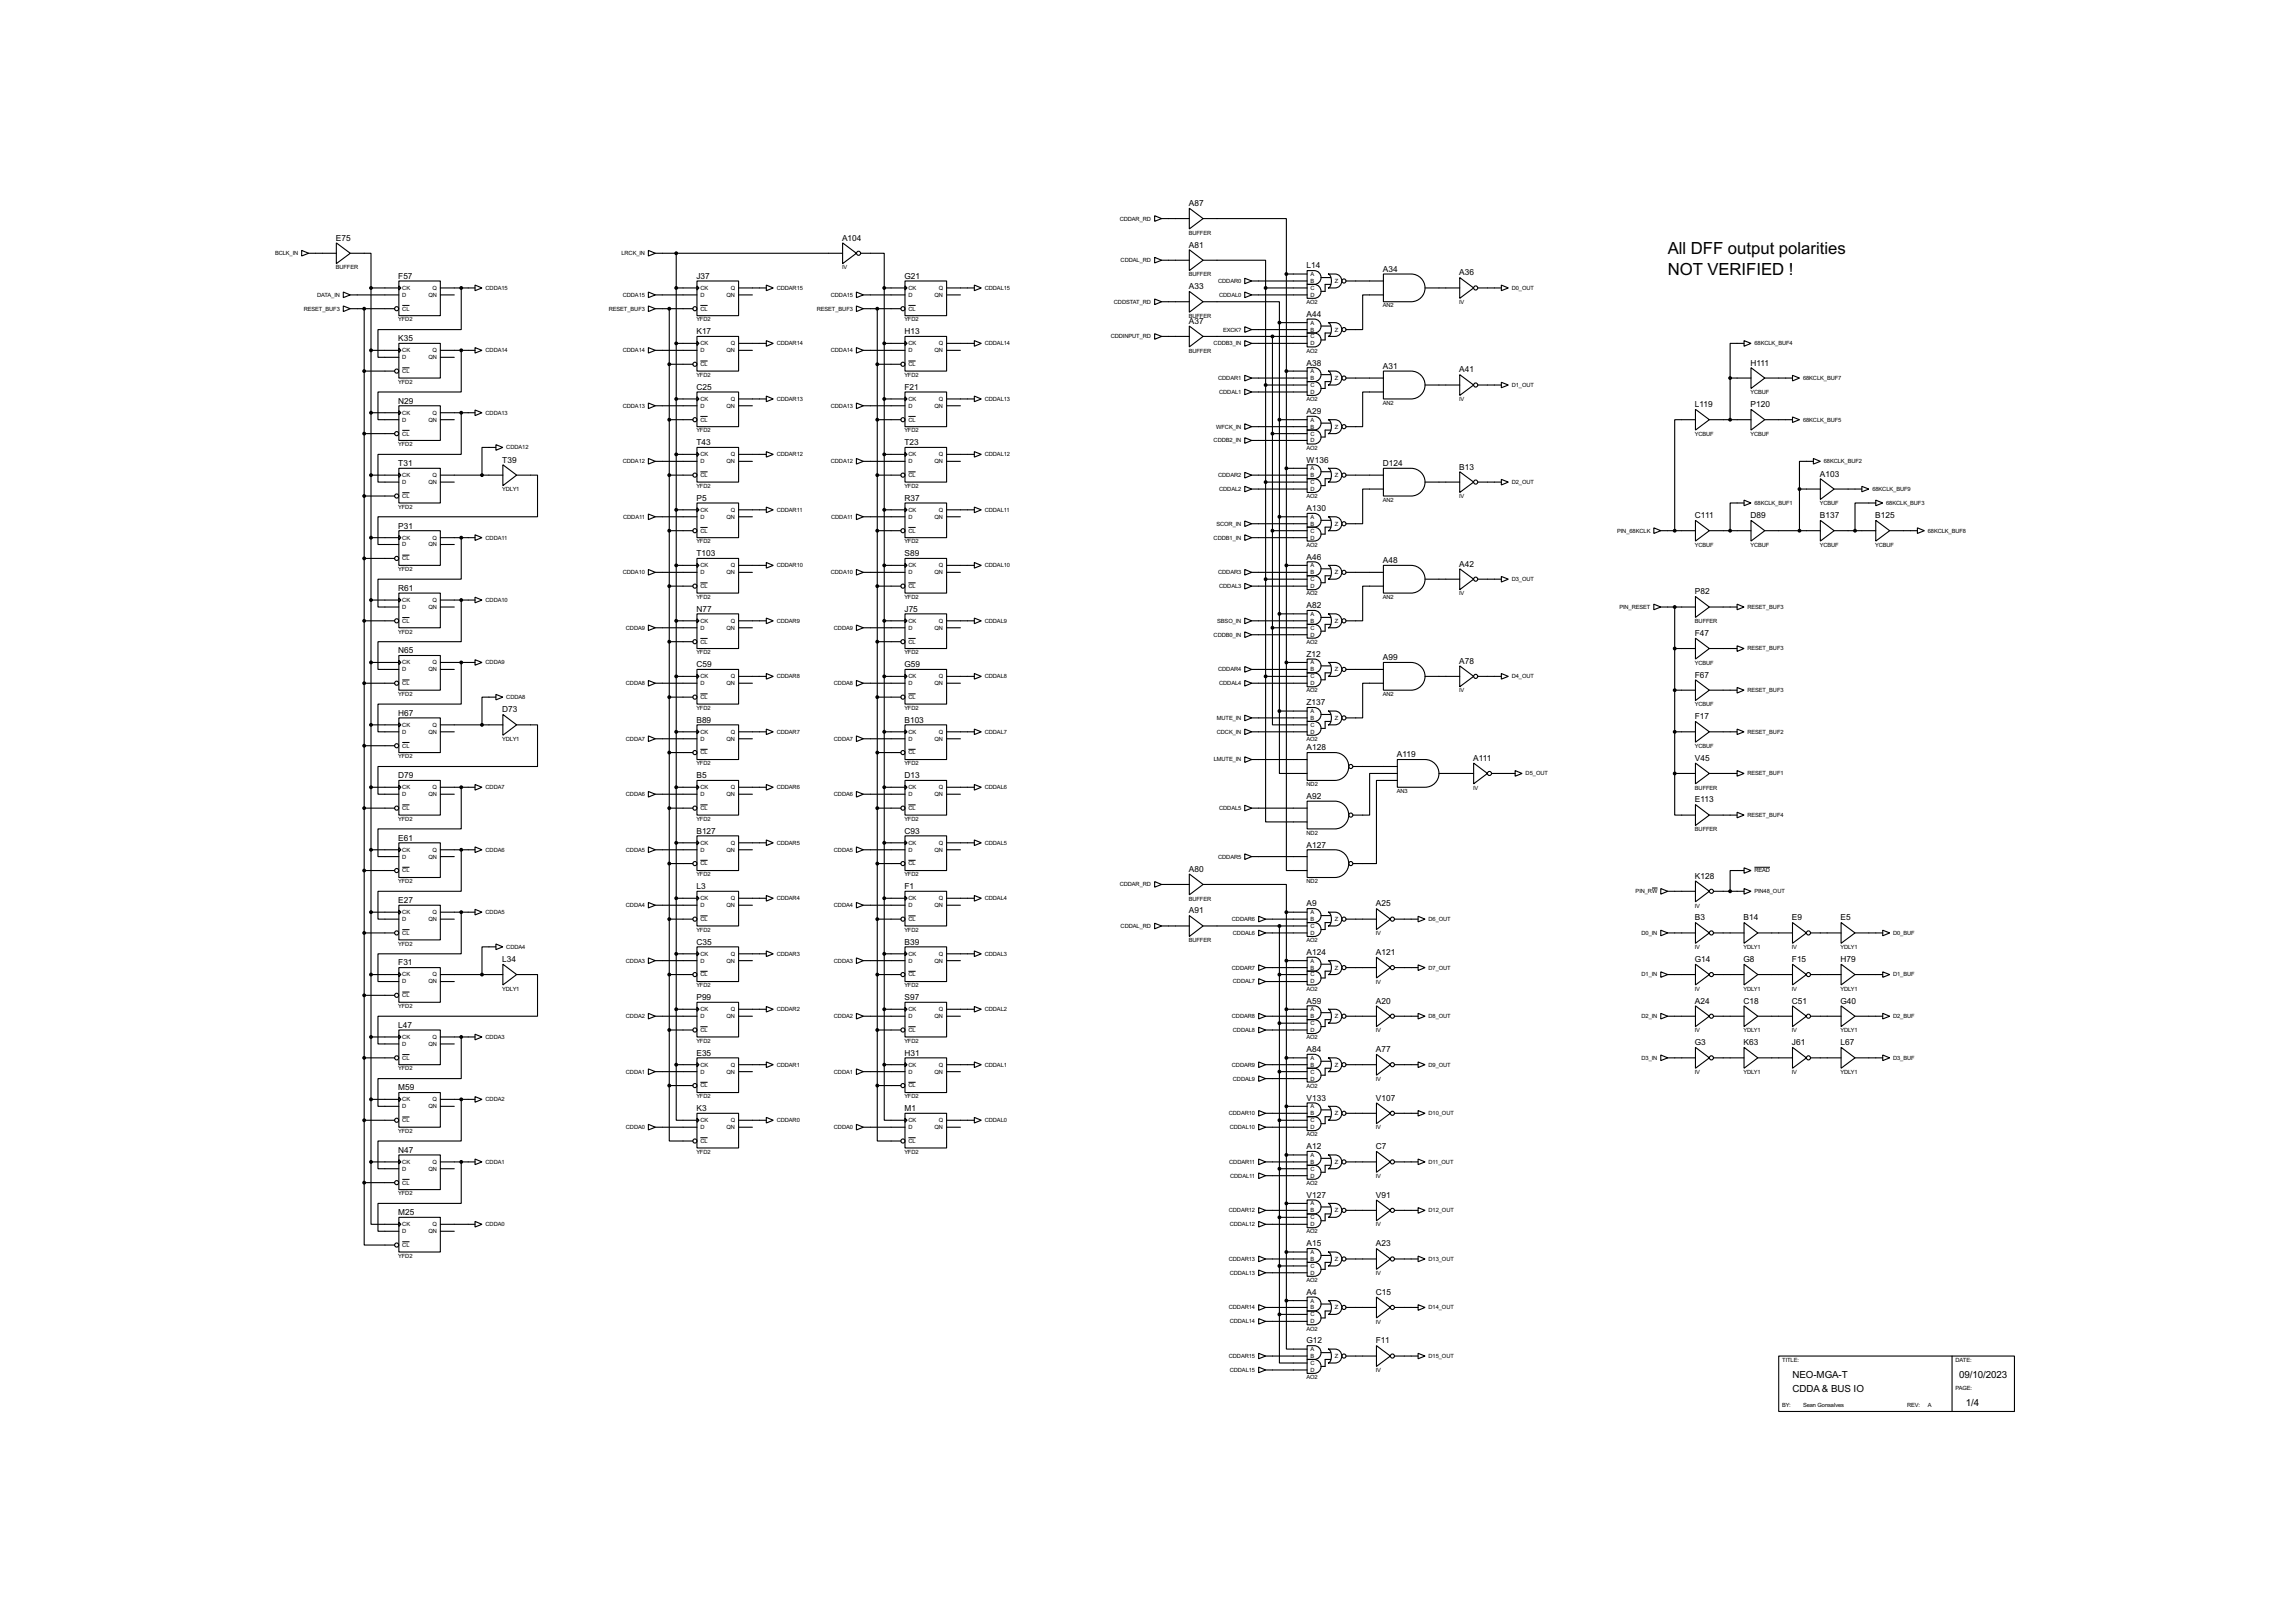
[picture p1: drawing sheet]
<svg xmlns="http://www.w3.org/2000/svg" width="841mm" height="587mm" viewBox="0 0 841 587" stroke-linecap="round" stroke-linejoin="round" font-family="sans-serif">
<defs><g id="words">
<g font-size="6.9">
<text x="610.9" y="93.1">All DFF output polarities</text>
<text x="610.9" y="100.8">NOT VERIFIED !</text>
</g>
<g font-size="4">
<text x="656.6" y="504.8">NEO-MGA-T</text>
<text x="656.6" y="509.8">CDDA &amp; BUS IO</text>
<text x="717.6" y="504.8">09/10/2023</text>
<text x="720.1" y="514.9">1/4</text>
</g>
<g font-size="3.4">
<text x="435.5" y="75.5">A87</text>
<text x="123" y="88.2">E75</text>
<text x="308.5" y="88.2">A104</text>
<text x="435.5" y="90.7">A81</text>
<text x="478.6" y="98.3">L14</text>
<text x="506.6" y="99.5">A34</text>
<text x="534.5" y="100.9">A36</text>
<text x="145.9" y="102.1">F57</text>
<text x="255.1" y="102.1">J37</text>
<text x="331.3" y="102.1">G21</text>
<text x="435.5" y="105.9">A33</text>
<text x="435.5" y="118.6">A37</text>
<text x="478.6" y="116.1">A44</text>
<text x="145.9" y="124.9">K35</text>
<text x="255.1" y="122.4">K17</text>
<text x="331.3" y="122.4">H13</text>
<text x="478.6" y="133.9">A38</text>
<text x="506.6" y="135.1">A31</text>
<text x="534.5" y="136.4">A41</text>
<text x="641.2" y="133.9">H111</text>
<text x="255.1" y="142.8">C25</text>
<text x="331.3" y="142.8">F21</text>
<text x="145.9" y="147.8">N29</text>
<text x="620.9" y="149.1">L119</text>
<text x="641.2" y="149.1">P120</text>
<text x="478.6" y="151.7">A29</text>
<text x="255.1" y="163">T43</text>
<text x="331.3" y="163">T23</text>
<text x="145.9" y="170.7">T31</text>
<text x="184" y="169.4">T39</text>
<text x="478.6" y="169.4">W136</text>
<text x="506.6" y="170.7">D124</text>
<text x="534.5" y="172">B13</text>
<text x="666.6" y="174.5">A103</text>
<text x="255.1" y="183.4">P5</text>
<text x="331.3" y="183.4">R37</text>
<text x="478.6" y="187.2">A130</text>
<text x="620.9" y="189.8">C111</text>
<text x="641.2" y="189.8">D89</text>
<text x="666.6" y="189.8">B137</text>
<text x="686.9" y="189.8">B125</text>
<text x="145.9" y="193.6">P31</text>
<text x="255.1" y="203.7">T103</text>
<text x="331.3" y="203.7">S89</text>
<text x="478.6" y="205">A46</text>
<text x="506.6" y="206.3">A48</text>
<text x="534.5" y="207.5">A42</text>
<text x="145.9" y="216.4">R61</text>
<text x="620.9" y="217.7">P82</text>
<text x="255.1" y="224">N77</text>
<text x="331.3" y="224">J75</text>
<text x="478.6" y="222.8">A82</text>
<text x="620.9" y="232.9">F47</text>
<text x="145.9" y="239.3">N65</text>
<text x="255.1" y="244.4">C59</text>
<text x="331.3" y="244.4">G59</text>
<text x="478.6" y="240.6">Z12</text>
<text x="506.6" y="241.8">A99</text>
<text x="534.5" y="243.1">A78</text>
<text x="620.9" y="248.2">F67</text>
<text x="145.9" y="262.1">H67</text>
<text x="184" y="260.9">D73</text>
<text x="478.6" y="258.3">Z137</text>
<text x="620.9" y="263.4">F17</text>
<text x="255.1" y="264.7">B89</text>
<text x="331.3" y="264.7">B103</text>
<text x="478.6" y="274.8">A128</text>
<text x="511.7" y="277.4">A119</text>
<text x="539.6" y="278.7">A111</text>
<text x="620.9" y="278.7">V45</text>
<text x="145.9" y="285">D79</text>
<text x="255.1" y="285">B5</text>
<text x="331.3" y="285">D13</text>
<text x="478.6" y="292.6">A92</text>
<text x="620.9" y="293.9">E113</text>
<text x="255.1" y="305.3">B127</text>
<text x="331.3" y="305.3">C93</text>
<text x="145.9" y="307.9">E61</text>
<text x="478.6" y="310.4">A127</text>
<text x="435.5" y="319.3">A80</text>
<text x="620.9" y="321.8">K128</text>
<text x="255.1" y="325.6">L3</text>
<text x="331.3" y="325.6">F1</text>
<text x="145.9" y="330.7">E27</text>
<text x="435.5" y="334.5">A91</text>
<text x="478.6" y="332">A9</text>
<text x="504" y="332">A25</text>
<text x="620.9" y="337.1">B3</text>
<text x="638.7" y="337.1">B14</text>
<text x="656.4" y="337.1">E9</text>
<text x="674.2" y="337.1">E5</text>
<text x="255.1" y="346">C35</text>
<text x="331.3" y="346">B39</text>
<text x="145.9" y="353.6">F31</text>
<text x="184" y="352.3">L34</text>
<text x="478.6" y="349.8">A124</text>
<text x="504" y="349.8">A121</text>
<text x="620.9" y="352.3">G14</text>
<text x="638.7" y="352.3">G8</text>
<text x="656.4" y="352.3">F15</text>
<text x="674.2" y="352.3">H79</text>
<text x="255.1" y="366.3">P99</text>
<text x="331.3" y="366.3">S97</text>
<text x="478.6" y="367.6">A59</text>
<text x="504" y="367.6">A20</text>
<text x="620.9" y="367.6">A24</text>
<text x="638.7" y="367.6">C18</text>
<text x="656.4" y="367.6">C51</text>
<text x="674.2" y="367.6">G40</text>
<text x="145.9" y="376.4">L47</text>
<text x="620.9" y="382.8">G3</text>
<text x="638.7" y="382.8">K63</text>
<text x="656.4" y="382.8">J61</text>
<text x="674.2" y="382.8">L67</text>
<text x="255.1" y="386.6">E35</text>
<text x="331.3" y="386.6">H31</text>
<text x="478.6" y="385.3">A84</text>
<text x="504" y="385.3">A77</text>
<text x="145.9" y="399.3">M59</text>
<text x="255.1" y="406.9">K3</text>
<text x="331.3" y="406.9">M1</text>
<text x="478.6" y="403.1">V133</text>
<text x="504" y="403.1">V107</text>
<text x="145.9" y="422.2">N47</text>
<text x="478.6" y="420.9">A12</text>
<text x="504" y="420.9">C7</text>
<text x="478.6" y="438.7">V127</text>
<text x="504" y="438.7">V91</text>
<text x="145.9" y="445">M25</text>
<text x="478.6" y="456.5">A15</text>
<text x="504" y="456.5">A23</text>
<text x="478.6" y="474.2">A4</text>
<text x="504" y="474.2">C15</text>
<text x="478.6" y="492">G12</text>
<text x="504" y="492">F11</text>
</g>
<g font-size="2.4">
<text x="410.2" y="80.8">CDDAR_RD</text>
<text x="435.5" y="86">BUFFER</text>
<text x="100.8" y="93.5">BCLK_IN</text>
<text x="227.6" y="93.5">LRCK_IN</text>
<text x="410.5" y="96">CDDAL_RD</text>
<text x="123" y="98.7">BUFFER</text>
<text x="308.5" y="98.7">IV</text>
<text x="435.5" y="101.2">BUFFER</text>
<text x="480.1" y="101">A</text>
<text x="147.4" y="106.2">CK</text>
<text x="158.5" y="106.2">Q</text>
<text x="177.9" y="106.2">CDDA15</text>
<text x="256.6" y="106.2">CK</text>
<text x="267.7" y="106.2">Q</text>
<text x="284.5" y="106.2">CDDAR15</text>
<text x="332.8" y="106.2">CK</text>
<text x="343.9" y="106.2">Q</text>
<text x="360.7" y="106.2">CDDAL15</text>
<text x="446.2" y="103.6">CDDAR0</text>
<text x="480.1" y="106.2">C</text>
<text x="480.1" y="103.6">B</text>
<text x="489" y="103.6">Z</text>
<text x="553.8" y="106.2">D0_OUT</text>
<text x="111.3" y="113.7">RESET_BUF3</text>
<text x="116.2" y="108.7">DATA_IN</text>
<text x="147.4" y="108.7">D</text>
<text x="147.4" y="113.7">CL</text>
<text x="157" y="108.7">QN</text>
<text x="223" y="113.7">RESET_BUF3</text>
<text x="228.1" y="108.7">CDDA15</text>
<text x="256.6" y="108.7">D</text>
<text x="256.6" y="113.7">CL</text>
<text x="266.2" y="108.7">QN</text>
<text x="299.2" y="113.7">RESET_BUF3</text>
<text x="304.3" y="108.7">CDDA15</text>
<text x="332.8" y="108.7">D</text>
<text x="332.8" y="113.7">CL</text>
<text x="342.4" y="108.7">QN</text>
<text x="408" y="111.2">CDDSTAT_RD</text>
<text x="446.6" y="108.7">CDDAL0</text>
<text x="478.6" y="111.4">AO2</text>
<text x="480.1" y="108.7">D</text>
<text x="506.6" y="112.6">AN2</text>
<text x="534.5" y="111.4">IV</text>
<text x="145.9" y="117.7">YFD2</text>
<text x="255.1" y="117.7">YFD2</text>
<text x="331.3" y="117.7">YFD2</text>
<text x="435.5" y="116.4">BUFFER</text>
<text x="480.1" y="118.9">A</text>
<text x="406.9" y="123.9">CDDINPUT_RD</text>
<text x="448" y="121.4">EXCK?</text>
<text x="480.1" y="123.9">C</text>
<text x="480.1" y="121.4">B</text>
<text x="489" y="121.4">Z</text>
<text x="147.4" y="131.6">D</text>
<text x="147.4" y="129">CK</text>
<text x="157" y="131.6">QN</text>
<text x="158.5" y="129">Q</text>
<text x="177.9" y="129">CDDA14</text>
<text x="228.1" y="129">CDDA14</text>
<text x="256.6" y="129">D</text>
<text x="256.6" y="126.4">CK</text>
<text x="266.2" y="129">QN</text>
<text x="267.7" y="126.4">Q</text>
<text x="284.5" y="126.4">CDDAR14</text>
<text x="304.3" y="129">CDDA14</text>
<text x="332.8" y="129">D</text>
<text x="332.8" y="126.4">CK</text>
<text x="342.4" y="129">QN</text>
<text x="343.9" y="126.4">Q</text>
<text x="360.7" y="126.4">CDDAL14</text>
<text x="435.5" y="129.1">BUFFER</text>
<text x="444.6" y="126.4">CDDB3_IN</text>
<text x="478.6" y="129.1">AO2</text>
<text x="480.1" y="126.4">D</text>
<text x="642.7" y="126.4">68KCLK_BUF4</text>
<text x="147.4" y="136.6">CL</text>
<text x="256.6" y="134.1">CL</text>
<text x="332.8" y="134.1">CL</text>
<text x="480.1" y="136.6">A</text>
<text x="145.9" y="140.5">YFD2</text>
<text x="255.1" y="138">YFD2</text>
<text x="331.3" y="138">YFD2</text>
<text x="446.2" y="139.1">CDDAR1</text>
<text x="480.1" y="141.7">C</text>
<text x="480.1" y="139.1">B</text>
<text x="489" y="139.1">Z</text>
<text x="553.8" y="141.7">D1_OUT</text>
<text x="660.5" y="139.1">68KCLK_BUF7</text>
<text x="228.1" y="149.3">CDDA13</text>
<text x="256.6" y="149.3">D</text>
<text x="256.6" y="146.8">CK</text>
<text x="266.2" y="149.3">QN</text>
<text x="267.7" y="146.8">Q</text>
<text x="284.5" y="146.8">CDDAR13</text>
<text x="304.3" y="149.3">CDDA13</text>
<text x="332.8" y="149.3">D</text>
<text x="332.8" y="146.8">CK</text>
<text x="342.4" y="149.3">QN</text>
<text x="343.9" y="146.8">Q</text>
<text x="360.7" y="146.8">CDDAL13</text>
<text x="446.6" y="144.3">CDDAL1</text>
<text x="478.6" y="146.9">AO2</text>
<text x="480.1" y="144.3">D</text>
<text x="506.6" y="148.2">AN2</text>
<text x="534.5" y="146.9">IV</text>
<text x="641.2" y="144.4">YCBUF</text>
<text x="147.4" y="154.4">D</text>
<text x="147.4" y="151.8">CK</text>
<text x="157" y="154.4">QN</text>
<text x="158.5" y="151.8">Q</text>
<text x="177.9" y="151.8">CDDA13</text>
<text x="256.6" y="154.4">CL</text>
<text x="332.8" y="154.4">CL</text>
<text x="480.1" y="154.4">A</text>
<text x="660.5" y="154.4">68KCLK_BUF5</text>
<text x="147.4" y="159.5">CL</text>
<text x="255.1" y="158.4">YFD2</text>
<text x="331.3" y="158.4">YFD2</text>
<text x="445.5" y="157">WFCK_IN</text>
<text x="480.1" y="159.5">C</text>
<text x="480.1" y="157">B</text>
<text x="489" y="157">Z</text>
<text x="620.9" y="159.6">YCBUF</text>
<text x="641.2" y="159.6">YCBUF</text>
<text x="145.9" y="163.4">YFD2</text>
<text x="185.5" y="164.5">CDDA12</text>
<text x="256.6" y="167.1">CK</text>
<text x="267.7" y="167.1">Q</text>
<text x="284.5" y="167.1">CDDAR12</text>
<text x="332.8" y="167.1">CK</text>
<text x="343.9" y="167.1">Q</text>
<text x="360.7" y="167.1">CDDAL12</text>
<text x="444.6" y="162">CDDB2_IN</text>
<text x="478.6" y="164.7">AO2</text>
<text x="480.1" y="162">D</text>
<text x="228.1" y="169.7">CDDA12</text>
<text x="256.6" y="169.7">D</text>
<text x="266.2" y="169.7">QN</text>
<text x="304.3" y="169.7">CDDA12</text>
<text x="332.8" y="169.7">D</text>
<text x="342.4" y="169.7">QN</text>
<text x="480.1" y="172.2">A</text>
<text x="668.1" y="169.7">68KCLK_BUF2</text>
<text x="147.4" y="177.2">D</text>
<text x="147.4" y="174.7">CK</text>
<text x="157" y="177.2">QN</text>
<text x="158.5" y="174.7">Q</text>
<text x="184" y="179.9">YDLY1</text>
<text x="255.1" y="178.6">YFD2</text>
<text x="256.6" y="174.7">CL</text>
<text x="331.3" y="178.6">YFD2</text>
<text x="332.8" y="174.7">CL</text>
<text x="446.2" y="174.7">CDDAR2</text>
<text x="446.6" y="179.8">CDDAL2</text>
<text x="480.1" y="177.2">C</text>
<text x="480.1" y="179.8">D</text>
<text x="480.1" y="174.7">B</text>
<text x="489" y="174.7">Z</text>
<text x="553.8" y="177.2">D2_OUT</text>
<text x="685.9" y="179.8">68KCLK_BUF9</text>
<text x="147.4" y="182.4">CL</text>
<text x="478.6" y="182.5">AO2</text>
<text x="506.6" y="183.8">AN2</text>
<text x="534.5" y="182.5">IV</text>
<text x="642.7" y="184.9">68KCLK_BUF1</text>
<text x="666.6" y="185">YCBUF</text>
<text x="690.9" y="184.9">68KCLK_BUF3</text>
<text x="145.9" y="186.3">YFD2</text>
<text x="228.3" y="189.9">CDDA11</text>
<text x="256.6" y="189.9">D</text>
<text x="256.6" y="187.4">CK</text>
<text x="266.2" y="189.9">QN</text>
<text x="267.7" y="187.4">Q</text>
<text x="284.5" y="187.4">CDDAR11</text>
<text x="304.5" y="189.9">CDDA11</text>
<text x="332.8" y="189.9">D</text>
<text x="332.8" y="187.4">CK</text>
<text x="342.4" y="189.9">QN</text>
<text x="343.9" y="187.4">Q</text>
<text x="360.7" y="187.4">CDDAL11</text>
<text x="480.1" y="189.9">A</text>
<text x="147.4" y="197.6">CK</text>
<text x="158.5" y="197.6">Q</text>
<text x="177.9" y="197.6">CDDA11</text>
<text x="256.6" y="195.1">CL</text>
<text x="332.8" y="195.1">CL</text>
<text x="444.6" y="197.6">CDDB1_IN</text>
<text x="445.6" y="192.5">SCOR_IN</text>
<text x="480.1" y="195.1">C</text>
<text x="480.1" y="197.6">D</text>
<text x="480.1" y="192.5">B</text>
<text x="489" y="192.5">Z</text>
<text x="592.4" y="195.1">PIN_68KCLK</text>
<text x="706.2" y="195.1">68KCLK_BUF8</text>
<text x="147.4" y="200.1">D</text>
<text x="157" y="200.1">QN</text>
<text x="255.1" y="199">YFD2</text>
<text x="331.3" y="199">YFD2</text>
<text x="478.6" y="200.3">AO2</text>
<text x="620.9" y="200.3">YCBUF</text>
<text x="641.2" y="200.3">YCBUF</text>
<text x="666.6" y="200.3">YCBUF</text>
<text x="686.9" y="200.3">YCBUF</text>
<text x="145.9" y="209.2">YFD2</text>
<text x="147.4" y="205.2">CL</text>
<text x="256.6" y="207.8">CK</text>
<text x="267.7" y="207.8">Q</text>
<text x="284.5" y="207.8">CDDAR10</text>
<text x="332.8" y="207.8">CK</text>
<text x="343.9" y="207.8">Q</text>
<text x="360.7" y="207.8">CDDAL10</text>
<text x="480.1" y="207.8">A</text>
<text x="228.1" y="210.3">CDDA10</text>
<text x="256.6" y="210.3">D</text>
<text x="256.6" y="215.3">CL</text>
<text x="266.2" y="210.3">QN</text>
<text x="304.3" y="210.3">CDDA10</text>
<text x="332.8" y="210.3">D</text>
<text x="332.8" y="215.3">CL</text>
<text x="342.4" y="210.3">QN</text>
<text x="446.2" y="210.3">CDDAR3</text>
<text x="446.6" y="215.3">CDDAL3</text>
<text x="480.1" y="212.8">C</text>
<text x="480.1" y="215.3">D</text>
<text x="480.1" y="210.3">B</text>
<text x="489" y="210.3">Z</text>
<text x="553.8" y="212.8">D3_OUT</text>
<text x="147.4" y="220.5">CK</text>
<text x="158.5" y="220.5">Q</text>
<text x="177.9" y="220.5">CDDA10</text>
<text x="255.1" y="219.3">YFD2</text>
<text x="331.3" y="219.3">YFD2</text>
<text x="478.6" y="218">AO2</text>
<text x="506.6" y="219.3">AN2</text>
<text x="534.5" y="218">IV</text>
<text x="147.4" y="223">D</text>
<text x="157" y="223">QN</text>
<text x="480.1" y="225.5">A</text>
<text x="593.2" y="223">PIN_RESET</text>
<text x="640.1" y="223">RESET_BUF3</text>
<text x="145.9" y="232">YFD2</text>
<text x="147.4" y="228.1">CL</text>
<text x="229.3" y="230.6">CDDA9</text>
<text x="256.6" y="230.6">D</text>
<text x="256.6" y="228.1">CK</text>
<text x="266.2" y="230.6">QN</text>
<text x="267.7" y="228.1">Q</text>
<text x="284.5" y="228.1">CDDAR9</text>
<text x="305.5" y="230.6">CDDA9</text>
<text x="332.8" y="230.6">D</text>
<text x="332.8" y="228.1">CK</text>
<text x="342.4" y="230.6">QN</text>
<text x="343.9" y="228.1">Q</text>
<text x="360.7" y="228.1">CDDAL9</text>
<text x="444.6" y="233.2">CDDB0_IN</text>
<text x="445.9" y="228.1">SBSO_IN</text>
<text x="480.1" y="230.6">C</text>
<text x="480.1" y="233.2">D</text>
<text x="480.1" y="228.1">B</text>
<text x="489" y="228.1">Z</text>
<text x="620.9" y="228.2">BUFFER</text>
<text x="255.1" y="239.6">YFD2</text>
<text x="256.6" y="235.7">CL</text>
<text x="331.3" y="239.6">YFD2</text>
<text x="332.8" y="235.7">CL</text>
<text x="478.6" y="235.8">AO2</text>
<text x="640.1" y="238.2">RESET_BUF3</text>
<text x="147.4" y="245.9">D</text>
<text x="147.4" y="243.3">CK</text>
<text x="157" y="245.9">QN</text>
<text x="158.5" y="243.3">Q</text>
<text x="177.9" y="243.3">CDDA9</text>
<text x="446.2" y="245.9">CDDAR4</text>
<text x="480.1" y="243.3">A</text>
<text x="480.1" y="245.9">B</text>
<text x="489" y="245.9">Z</text>
<text x="620.9" y="243.5">YCBUF</text>
<text x="147.4" y="250.9">CL</text>
<text x="229.3" y="250.9">CDDA8</text>
<text x="256.6" y="250.9">D</text>
<text x="256.6" y="248.4">CK</text>
<text x="266.2" y="250.9">QN</text>
<text x="267.7" y="248.4">Q</text>
<text x="284.5" y="248.4">CDDAR8</text>
<text x="305.5" y="250.9">CDDA8</text>
<text x="332.8" y="250.9">D</text>
<text x="332.8" y="248.4">CK</text>
<text x="342.4" y="250.9">QN</text>
<text x="343.9" y="248.4">Q</text>
<text x="360.7" y="248.4">CDDAL8</text>
<text x="446.6" y="250.9">CDDAL4</text>
<text x="480.1" y="248.4">C</text>
<text x="480.1" y="250.9">D</text>
<text x="553.8" y="248.4">D4_OUT</text>
<text x="145.9" y="254.9">YFD2</text>
<text x="185.5" y="256">CDDA8</text>
<text x="256.6" y="256">CL</text>
<text x="332.8" y="256">CL</text>
<text x="478.6" y="253.6">AO2</text>
<text x="506.6" y="254.9">AN2</text>
<text x="534.5" y="253.6">IV</text>
<text x="640.1" y="253.5">RESET_BUF3</text>
<text x="255.1" y="260">YFD2</text>
<text x="331.3" y="260">YFD2</text>
<text x="445.8" y="263.6">MUTE_IN</text>
<text x="480.1" y="261.1">A</text>
<text x="480.1" y="263.6">B</text>
<text x="489" y="263.6">Z</text>
<text x="620.9" y="258.7">YCBUF</text>
<text x="147.4" y="268.7">D</text>
<text x="147.4" y="266.2">CK</text>
<text x="157" y="268.7">QN</text>
<text x="158.5" y="266.2">Q</text>
<text x="256.6" y="268.7">CK</text>
<text x="267.7" y="268.7">Q</text>
<text x="284.5" y="268.7">CDDAR7</text>
<text x="332.8" y="268.7">CK</text>
<text x="343.9" y="268.7">Q</text>
<text x="360.7" y="268.7">CDDAL7</text>
<text x="445.7" y="268.7">CDCK_IN</text>
<text x="480.1" y="266.2">C</text>
<text x="480.1" y="268.7">D</text>
<text x="640.1" y="268.7">RESET_BUF2</text>
<text x="147.4" y="273.8">CL</text>
<text x="184" y="271.4">YDLY1</text>
<text x="229.3" y="271.3">CDDA7</text>
<text x="256.6" y="271.3">D</text>
<text x="266.2" y="271.3">QN</text>
<text x="305.5" y="271.3">CDDA7</text>
<text x="332.8" y="271.3">D</text>
<text x="342.4" y="271.3">QN</text>
<text x="478.6" y="271.4">AO2</text>
<text x="620.9" y="273.9">YCBUF</text>
<text x="145.9" y="277.7">YFD2</text>
<text x="255.1" y="280.3">YFD2</text>
<text x="256.6" y="276.3">CL</text>
<text x="331.3" y="280.3">YFD2</text>
<text x="332.8" y="276.3">CL</text>
<text x="444.6" y="278.9">LMUTE_IN</text>
<text x="478.6" y="287.9">ND2</text>
<text x="558.9" y="284">D5_OUT</text>
<text x="640.1" y="284">RESET_BUF1</text>
<text x="147.4" y="291.6">D</text>
<text x="147.4" y="289">CK</text>
<text x="157" y="291.6">QN</text>
<text x="158.5" y="289">Q</text>
<text x="177.9" y="289">CDDA7</text>
<text x="229.3" y="291.6">CDDA6</text>
<text x="256.6" y="291.6">D</text>
<text x="256.6" y="289">CK</text>
<text x="266.2" y="291.6">QN</text>
<text x="267.7" y="289">Q</text>
<text x="284.5" y="289">CDDAR6</text>
<text x="305.5" y="291.6">CDDA6</text>
<text x="332.8" y="291.6">D</text>
<text x="332.8" y="289">CK</text>
<text x="342.4" y="291.6">QN</text>
<text x="343.9" y="289">Q</text>
<text x="360.7" y="289">CDDAL6</text>
<text x="511.7" y="290.4">AN3</text>
<text x="539.6" y="289.2">IV</text>
<text x="620.9" y="289.2">BUFFER</text>
<text x="147.4" y="296.7">CL</text>
<text x="256.6" y="296.7">CL</text>
<text x="332.8" y="296.7">CL</text>
<text x="446.6" y="296.7">CDDAL5</text>
<text x="640.1" y="299.2">RESET_BUF4</text>
<text x="145.9" y="300.6">YFD2</text>
<text x="255.1" y="300.6">YFD2</text>
<text x="331.3" y="300.6">YFD2</text>
<text x="478.6" y="305.7">ND2</text>
<text x="620.9" y="304.4">BUFFER</text>
<text x="147.4" y="311.9">CK</text>
<text x="158.5" y="311.9">Q</text>
<text x="177.9" y="311.9">CDDA6</text>
<text x="229.3" y="311.9">CDDA5</text>
<text x="256.6" y="311.9">D</text>
<text x="256.6" y="309.4">CK</text>
<text x="266.2" y="311.9">QN</text>
<text x="267.7" y="309.4">Q</text>
<text x="284.5" y="309.4">CDDAR5</text>
<text x="305.5" y="311.9">CDDA5</text>
<text x="332.8" y="311.9">D</text>
<text x="332.8" y="309.4">CK</text>
<text x="342.4" y="311.9">QN</text>
<text x="343.9" y="309.4">Q</text>
<text x="360.7" y="309.4">CDDAL5</text>
<text x="147.4" y="314.4">D</text>
<text x="157" y="314.4">QN</text>
<text x="256.6" y="317">CL</text>
<text x="332.8" y="317">CL</text>
<text x="446.2" y="314.4">CDDAR5</text>
<text x="145.9" y="323.5">YFD2</text>
<text x="147.4" y="319.5">CL</text>
<text x="255.1" y="320.9">YFD2</text>
<text x="331.3" y="320.9">YFD2</text>
<text x="478.6" y="323.5">ND2</text>
<text x="642.7" y="319.5">READ</text>
<text x="256.6" y="329.7">CK</text>
<text x="267.7" y="329.7">Q</text>
<text x="284.5" y="329.7">CDDAR4</text>
<text x="332.8" y="329.7">CK</text>
<text x="343.9" y="329.7">Q</text>
<text x="360.7" y="329.7">CDDAL4</text>
<text x="410.2" y="324.6">CDDAR_RD</text>
<text x="435.5" y="329.8">BUFFER</text>
<text x="599.2" y="327.1">PIN_RW</text>
<text x="642.7" y="327.1">PIN48_OUT</text>
<text x="147.4" y="334.8">CK</text>
<text x="158.5" y="334.8">Q</text>
<text x="177.9" y="334.8">CDDA5</text>
<text x="229.3" y="332.2">CDDA4</text>
<text x="256.6" y="332.2">D</text>
<text x="266.2" y="332.2">QN</text>
<text x="305.5" y="332.2">CDDA4</text>
<text x="332.8" y="332.2">D</text>
<text x="342.4" y="332.2">QN</text>
<text x="480.1" y="334.8">A</text>
<text x="620.9" y="332.4">IV</text>
<text x="147.4" y="337.3">D</text>
<text x="157" y="337.3">QN</text>
<text x="255.1" y="341.2">YFD2</text>
<text x="256.6" y="337.3">CL</text>
<text x="331.3" y="341.2">YFD2</text>
<text x="332.8" y="337.3">CL</text>
<text x="410.5" y="339.8">CDDAL_RD</text>
<text x="451.3" y="337.3">CDDAR6</text>
<text x="480.1" y="339.8">C</text>
<text x="480.1" y="337.3">B</text>
<text x="489" y="337.3">Z</text>
<text x="523.3" y="337.3">D6_OUT</text>
<text x="145.9" y="346.3">YFD2</text>
<text x="147.4" y="342.4">CL</text>
<text x="185.5" y="347.5">CDDA4</text>
<text x="435.5" y="345.1">BUFFER</text>
<text x="451.6" y="342.4">CDDAL6</text>
<text x="478.6" y="345.1">AO2</text>
<text x="480.1" y="342.4">D</text>
<text x="504" y="342.5">IV</text>
<text x="601.3" y="342.4">D0_IN</text>
<text x="620.9" y="347.6">IV</text>
<text x="638.7" y="347.6">YDLY1</text>
<text x="656.4" y="347.6">IV</text>
<text x="674.2" y="347.6">YDLY1</text>
<text x="693.5" y="342.4">D0_BUF</text>
<text x="229.3" y="352.5">CDDA3</text>
<text x="256.6" y="352.5">D</text>
<text x="256.6" y="350">CK</text>
<text x="266.2" y="352.5">QN</text>
<text x="267.7" y="350">Q</text>
<text x="284.5" y="350">CDDAR3</text>
<text x="305.5" y="352.5">CDDA3</text>
<text x="332.8" y="352.5">D</text>
<text x="332.8" y="350">CK</text>
<text x="342.4" y="352.5">QN</text>
<text x="343.9" y="350">Q</text>
<text x="360.7" y="350">CDDAL3</text>
<text x="480.1" y="352.5">A</text>
<text x="147.4" y="357.6">CK</text>
<text x="158.5" y="357.6">Q</text>
<text x="256.6" y="357.6">CL</text>
<text x="332.8" y="357.6">CL</text>
<text x="451.3" y="355.1">CDDAR7</text>
<text x="480.1" y="357.6">C</text>
<text x="480.1" y="355.1">B</text>
<text x="489" y="355.1">Z</text>
<text x="523.3" y="355.1">D7_OUT</text>
<text x="601.3" y="357.6">D1_IN</text>
<text x="693.5" y="357.6">D1_BUF</text>
<text x="147.4" y="360.2">D</text>
<text x="147.4" y="365.2">CL</text>
<text x="157" y="360.2">QN</text>
<text x="184" y="362.8">YDLY1</text>
<text x="255.1" y="361.6">YFD2</text>
<text x="331.3" y="361.6">YFD2</text>
<text x="451.6" y="360.2">CDDAL7</text>
<text x="478.6" y="362.8">AO2</text>
<text x="480.1" y="360.2">D</text>
<text x="504" y="360.3">IV</text>
<text x="620.9" y="362.8">IV</text>
<text x="638.7" y="362.8">YDLY1</text>
<text x="656.4" y="362.8">IV</text>
<text x="674.2" y="362.8">YDLY1</text>
<text x="145.9" y="369.2">YFD2</text>
<text x="256.6" y="370.3">CK</text>
<text x="267.7" y="370.3">Q</text>
<text x="284.5" y="370.3">CDDAR2</text>
<text x="332.8" y="370.3">CK</text>
<text x="343.9" y="370.3">Q</text>
<text x="360.7" y="370.3">CDDAL2</text>
<text x="480.1" y="370.3">A</text>
<text x="229.3" y="372.9">CDDA2</text>
<text x="256.6" y="372.9">D</text>
<text x="256.6" y="377.9">CL</text>
<text x="266.2" y="372.9">QN</text>
<text x="305.5" y="372.9">CDDA2</text>
<text x="332.8" y="372.9">D</text>
<text x="332.8" y="377.9">CL</text>
<text x="342.4" y="372.9">QN</text>
<text x="451.3" y="372.9">CDDAR8</text>
<text x="451.6" y="377.9">CDDAL8</text>
<text x="480.1" y="375.4">C</text>
<text x="480.1" y="377.9">D</text>
<text x="480.1" y="372.9">B</text>
<text x="489" y="372.9">Z</text>
<text x="523.3" y="372.9">D8_OUT</text>
<text x="601.3" y="372.9">D2_IN</text>
<text x="693.5" y="372.9">D2_BUF</text>
<text x="147.4" y="383">D</text>
<text x="147.4" y="380.5">CK</text>
<text x="157" y="383">QN</text>
<text x="158.5" y="380.5">Q</text>
<text x="177.9" y="380.5">CDDA3</text>
<text x="255.1" y="381.9">YFD2</text>
<text x="331.3" y="381.9">YFD2</text>
<text x="478.6" y="380.6">AO2</text>
<text x="504" y="378.1">IV</text>
<text x="620.9" y="378.1">IV</text>
<text x="638.7" y="378.1">YDLY1</text>
<text x="656.4" y="378.1">IV</text>
<text x="674.2" y="378.1">YDLY1</text>
<text x="147.4" y="388.1">CL</text>
<text x="480.1" y="388.1">A</text>
<text x="601.3" y="388.1">D3_IN</text>
<text x="693.5" y="388.1">D3_BUF</text>
<text x="145.9" y="392">YFD2</text>
<text x="229.3" y="393.2">CDDA1</text>
<text x="256.6" y="393.2">D</text>
<text x="256.6" y="390.6">CK</text>
<text x="266.2" y="393.2">QN</text>
<text x="267.7" y="390.6">Q</text>
<text x="284.5" y="390.6">CDDAR1</text>
<text x="305.5" y="393.2">CDDA1</text>
<text x="332.8" y="393.2">D</text>
<text x="332.8" y="390.6">CK</text>
<text x="342.4" y="393.2">QN</text>
<text x="343.9" y="390.6">Q</text>
<text x="360.7" y="390.6">CDDAL1</text>
<text x="451.3" y="390.6">CDDAR9</text>
<text x="451.6" y="395.7">CDDAL9</text>
<text x="480.1" y="393.2">C</text>
<text x="480.1" y="395.7">D</text>
<text x="480.1" y="390.6">B</text>
<text x="489" y="390.6">Z</text>
<text x="504" y="395.8">IV</text>
<text x="523.3" y="390.6">D9_OUT</text>
<text x="620.9" y="393.3">IV</text>
<text x="638.7" y="393.3">YDLY1</text>
<text x="656.4" y="393.3">IV</text>
<text x="674.2" y="393.3">YDLY1</text>
<text x="256.6" y="398.3">CL</text>
<text x="332.8" y="398.3">CL</text>
<text x="478.6" y="398.4">AO2</text>
<text x="147.4" y="405.9">D</text>
<text x="147.4" y="403.3">CK</text>
<text x="157" y="405.9">QN</text>
<text x="158.5" y="403.3">Q</text>
<text x="177.9" y="403.3">CDDA2</text>
<text x="255.1" y="402.2">YFD2</text>
<text x="331.3" y="402.2">YFD2</text>
<text x="480.1" y="405.9">A</text>
<text x="147.4" y="411">CL</text>
<text x="229.3" y="413.5">CDDA0</text>
<text x="256.6" y="413.5">D</text>
<text x="256.6" y="411">CK</text>
<text x="266.2" y="413.5">QN</text>
<text x="267.7" y="411">Q</text>
<text x="284.5" y="411">CDDAR0</text>
<text x="305.5" y="413.5">CDDA0</text>
<text x="332.8" y="413.5">D</text>
<text x="332.8" y="411">CK</text>
<text x="342.4" y="413.5">QN</text>
<text x="343.9" y="411">Q</text>
<text x="360.7" y="411">CDDAL0</text>
<text x="450.1" y="408.4">CDDAR10</text>
<text x="450.5" y="413.5">CDDAL10</text>
<text x="480.1" y="411">C</text>
<text x="480.1" y="413.5">D</text>
<text x="480.1" y="408.4">B</text>
<text x="489" y="408.4">Z</text>
<text x="504" y="413.6">IV</text>
<text x="523.3" y="408.4">D10_OUT</text>
<text x="145.9" y="414.9">YFD2</text>
<text x="256.6" y="418.6">CL</text>
<text x="332.8" y="418.6">CL</text>
<text x="478.6" y="416.2">AO2</text>
<text x="255.1" y="422.5">YFD2</text>
<text x="331.3" y="422.5">YFD2</text>
<text x="480.1" y="423.7">A</text>
<text x="147.4" y="428.7">D</text>
<text x="147.4" y="426.2">CK</text>
<text x="157" y="428.7">QN</text>
<text x="158.5" y="426.2">Q</text>
<text x="177.9" y="426.2">CDDA1</text>
<text x="450.3" y="426.2">CDDAR11</text>
<text x="450.6" y="431.3">CDDAL11</text>
<text x="480.1" y="428.7">C</text>
<text x="480.1" y="431.3">D</text>
<text x="480.1" y="426.2">B</text>
<text x="489" y="426.2">Z</text>
<text x="504" y="431.4">IV</text>
<text x="523.3" y="426.2">D11_OUT</text>
<text x="145.9" y="437.8">YFD2</text>
<text x="147.4" y="433.8">CL</text>
<text x="478.6" y="434">AO2</text>
<text x="450.1" y="444">CDDAR12</text>
<text x="480.1" y="441.4">A</text>
<text x="480.1" y="444">B</text>
<text x="489" y="444">Z</text>
<text x="523.3" y="444">D12_OUT</text>
<text x="147.4" y="449.1">CK</text>
<text x="158.5" y="449.1">Q</text>
<text x="177.9" y="449.1">CDDA0</text>
<text x="450.5" y="449.1">CDDAL12</text>
<text x="480.1" y="446.5">C</text>
<text x="480.1" y="449.1">D</text>
<text x="504" y="449.2">IV</text>
<text x="147.4" y="451.6">D</text>
<text x="157" y="451.6">QN</text>
<text x="478.6" y="451.7">AO2</text>
<text x="145.9" y="460.6">YFD2</text>
<text x="147.4" y="456.7">CL</text>
<text x="450.1" y="461.8">CDDAR13</text>
<text x="480.1" y="459.2">A</text>
<text x="480.1" y="461.8">B</text>
<text x="489" y="461.8">Z</text>
<text x="523.3" y="461.8">D13_OUT</text>
<text x="450.5" y="466.8">CDDAL13</text>
<text x="480.1" y="464.3">C</text>
<text x="480.1" y="466.8">D</text>
<text x="504" y="467">IV</text>
<text x="478.6" y="469.5">AO2</text>
<text x="450.1" y="479.5">CDDAR14</text>
<text x="480.1" y="477">A</text>
<text x="480.1" y="479.5">B</text>
<text x="489" y="479.5">Z</text>
<text x="523.3" y="479.5">D14_OUT</text>
<text x="450.5" y="484.6">CDDAL14</text>
<text x="480.1" y="482.1">C</text>
<text x="480.1" y="484.6">D</text>
<text x="504" y="484.8">IV</text>
<text x="478.6" y="487.3">AO2</text>
<text x="450.1" y="497.3">CDDAR15</text>
<text x="480.1" y="494.8">A</text>
<text x="480.1" y="497.3">B</text>
<text x="489" y="497.3">Z</text>
<text x="523.3" y="497.3">D15_OUT</text>
<text x="450.5" y="502.4">CDDAL15</text>
<text x="480.1" y="499.9">C</text>
<text x="480.1" y="502.4">D</text>
<text x="504" y="502.5">IV</text>
<text x="652.8" y="498.8">TITLE:</text>
<text x="716.3" y="498.8">DATE:</text>
<text x="478.6" y="505.1">AO2</text>
<text x="716.3" y="508.9">PAGE:</text>
<text x="652.8" y="515.3">BY:</text>
<text x="660.5" y="515.3">Sean Gonsalves</text>
<text x="698.6" y="515.3">REV:</text>
<text x="706.2" y="515.3">A</text>
</g>
</g></defs>
<g fill="none" stroke="#000" stroke-width=".4">
<path d="M423 79l2.5 1.1-2.5 1zM435.7 76.3l5 3.8-5 3.8zM110.5 91.7l2.6 1.1-2.6 1zM113.1 92.8h10.1M123.2 89l5.1 3.8-5.1 3.8zM128.3 92.8h7.6v12.7M237.5 91.7l2.6 1.1-2.6 1zM240.1 92.8h68.6M247.7 92.8v297.1M308.7 89l5 3.8-5 3.8zM315.3 92.8h8.6v12.7M423 94.3l2.5 1-2.5 1z"/>
<path d="M425.5 95.3h10.2M425.5 80.1h10.2M435.7 91.5l5 3.8-5 3.8zM440.7 95.3h22.9v10.2M440.7 80.1h30.5v20.3M478.8 99.1a5.1 5.1 0 0 1 4.2 .5 2.53 2.53 0 0 1 .8 2.9 2.53 2.53 0 0 1-2.4 1.7h-2.6zM125.8 107l2.5 1-2.5 1zM125.8 112.1l2.5 1-2.5 1zM128.3 108h17.8M128.3 113.1h16.3M133.4 113.1v320M135.9 105.5h10.2"/>
<path d="M135.9 105.5v320M146.1 102.9h15.2v12.7h-15.2zM146.1 104.7l.8 .8-.8 .7zM161.3 108h5.1M161.3 105.5h12.7M169 105.5v15.2h-30.5v10.2h7.6M174 104.4l2.6 1.1-2.6 1zM237.5 107l2.6 1-2.6 1zM237.5 112.1l2.6 1-2.6 1zM240.1 108h15.2M240.1 113.1h13.7M245.2 113.1v284.5"/>
<path d="M247.7 105.5h7.6M255.3 102.9h15.3v12.7h-15.3zM255.3 104.7l.8 .8-.8 .7zM270.6 108h5M270.6 105.5h10.1M280.7 104.4l2.6 1.1-2.6 1zM313.7 107l2.6 1-2.6 1zM313.7 112.1l2.6 1-2.6 1zM316.3 108h15.2M316.3 113.1h13.7M321.4 113.1v284.5M323.9 105.5h7.6"/>
<path d="M323.9 105.5v284.4M331.5 102.9h15.3v12.7h-15.3zM331.5 104.7l.8 .8-.8 .7zM346.8 108h5M346.8 105.5h10.1M356.9 104.4l2.6 1.1-2.6 1zM423 109.5l2.5 1-2.5 1.1zM425.5 110.5h10.2M435.7 119.4l5 3.8-5 3.9zM435.7 106.7l5 3.8-5 3.9zM440.7 110.5h28v7.7M456 101.9l2.5 1-2.5 1z"/>
<path d="M456 107l2.5 1-2.5 1zM456 119.7l2.5 1-2.5 1zM458.5 108h20.3M458.5 102.9h20.3M463.6 105.5h15.2M463.6 105.5v142.2M468.7 118.2v142.2M468.7 118.2h10.1M471.2 100.4v142.2M471.2 100.4h7.6M478.8 104.2a5 5 0 0 1 4.2 .5 2.55 2.55 0 0 1 .8 2.9 2.55 2.55 0 0 1-2.4 1.7h-2.6zM478.8 116.9a5 5 0 0 1 4.2 .5 2.55 2.55 0 0 1 .8 2.9 2.55 2.55 0 0 1-2.4 1.7h-2.6z"/>
<path d="M483.9 101.7h3.6M483.9 119.4h3.6M486.5 100.4a5 5 0 0 1 4.1 .5 2.57 2.57 0 0 1 .8 2.8 2.57 2.57 0 0 1-2.4 1.8h-2.5a3.2 3.2 0 0 0 .8-4.4zM486.5 118.2a5 5 0 0 1 4.1 .5 2.53 2.53 0 0 1 .8 2.8 2.53 2.53 0 0 1-2.4 1.7h-2.5a3.1 3.1 0 0 0 .8-4.3zM487.5 104.2h-2.1v2.5h-1.5M493.1 102.9h13.7M506.8 100.4h10.1a5.1 5.1 0 0 1 5.1 5 5.1 5.1 0 0 1-5.1 5.1h-10.1zM506.8 108h-7.6v12.7h-6.1M522 105.5h12.7M534.7 101.7l5.1 3.8-5.1 3.8zM541.3 105.5h8.7M550 104.4l2.5 1.1-2.5 1z"/>
<path d="M133.4 135.9h11.2M135.9 128.3h10.2M146.1 125.8h15.2v12.7h-15.2zM146.1 127.6l.8 .7-.8 .8zM161.3 128.3h12.7M161.3 130.9h5.1M169 128.3v15.3h-30.5v10.1h7.6M174 127.3l2.6 1-2.6 1zM237.5 127.3l2.6 1-2.6 1zM240.1 128.3h15.2M245.2 133.4h8.6M247.7 125.8h7.6"/>
<path d="M255.3 123.2h15.3v12.7h-15.3zM255.3 125l.8 .8-.8 .7zM270.6 125.8h10.1M270.6 128.3h5M280.7 124.8l2.6 1-2.6 1zM313.7 127.3l2.6 1-2.6 1zM316.3 128.3h15.2M321.4 133.4h8.6M323.9 125.8h7.6M331.5 123.2h15.3v12.7h-15.3zM331.5 125l.8 .8-.8 .7zM346.8 125.8h10.1"/>
<path d="M346.8 128.3h5M356.9 124.8l2.6 1-2.6 1zM423 122.2l2.5 1-2.5 1.1zM425.5 123.2h10.2M440.7 123.2h38.1M456 124.8l2.5 1-2.5 1zM456 137.5l2.5 1-2.5 1zM458.5 125.8h20.3M458.5 138.5h20.3M458.5 120.7h20.3M466.1 123.2v106.7M471.2 135.9h7.6"/>
<path d="M478.8 122a5.1 5.1 0 0 1 4.2 .5 2.57 2.57 0 0 1 .8 2.8 2.57 2.57 0 0 1-2.4 1.8h-2.6zM478.8 134.7a5.1 5.1 0 0 1 4.2 .5 2.57 2.57 0 0 1 .8 2.8 2.57 2.57 0 0 1-2.4 1.8h-2.6zM478.8 139.8a5.2 5.2 0 0 1 4.2 .5 2.54 2.54 0 0 1 .8 2.8 2.54 2.54 0 0 1-2.4 1.7h-2.6zM483.9 137.2h3.6M486.5 135.9a4.9 4.9 0 0 1 4.1 .6 2.56 2.56 0 0 1 .8 2.8 2.56 2.56 0 0 1-2.4 1.7h-2.5a3.2 3.2 0 0 0 .8-4.3zM487.5 122h-2.1v2.5h-1.5M487.5 139.8h-2.1v2.5h-1.5M493.1 138.5h13.7M506.8 135.9h10.1a5.1 5.1 0 0 1 5.1 5.1 5.1 5.1 0 0 1-5.1 5.1h-10.1zM534.7 137.2l5.1 3.8-5.1 3.8zM633.8 138.5h7.6M633.8 138.5v15.2"/>
<path d="M638.9 124.8l2.5 1-2.5 1zM638.9 125.8h-5.1v12.7M641.4 134.7l5.1 3.8-5.1 3.8zM646.5 138.5h10.1M656.6 137.5l2.6 1-2.6 1zM133.4 158.8h11.2M135.9 151.2h10.2M146.1 148.6h15.2v12.7h-15.2zM146.1 150.4l.8 .8-.8 .7zM161.3 153.7h5.1M161.3 151.2h12.7M169 151.2v15.2h-30.5v10.2h7.6"/>
<path d="M174 150.2l2.6 1-2.6 1zM237.5 147.6l2.6 1-2.6 1.1zM240.1 148.6h15.2M245.2 153.7h8.6M247.7 146.1h7.6M255.3 143.6h15.3v12.7h-15.3zM255.3 145.3l.8 .8-.8 .8zM270.6 148.6h5M270.6 146.1h10.1M280.7 145.1l2.6 1-2.6 1zM313.7 147.6l2.6 1-2.6 1.1zM316.3 148.6h15.2"/>
<path d="M321.4 153.7h8.6M323.9 146.1h7.6M331.5 143.6h15.3v12.7h-15.3zM331.5 145.3l.8 .8-.8 .8zM346.8 148.6h5M346.8 146.1h10.1M356.9 145.1l2.6 1-2.6 1zM456 155.2l2.5 1.1-2.5 1zM456 142.5l2.5 1.1-2.5 1zM458.5 156.3h20.3M458.5 143.6h20.3M463.6 141h15.2"/>
<path d="M466.1 158.8h12.7M468.7 153.7h10.1M478.8 152.5a5.2 5.2 0 0 1 4.2 .5 2.54 2.54 0 0 1 .8 2.8 2.54 2.54 0 0 1-2.4 1.7h-2.6zM478.8 157.5a5.1 5.1 0 0 1 4.2 .5 2.56 2.56 0 0 1 .8 2.9 2.56 2.56 0 0 1-2.4 1.7h-2.6zM483.9 155h3.6M486.5 153.7a5 5 0 0 1 4.1 .5 2.57 2.57 0 0 1 .8 2.9 2.57 2.57 0 0 1-2.4 1.7h-2.5a3.2 3.2 0 0 0 .8-4.4zM487.5 157.5h-2.1v2.6h-1.5M506.8 143.6h-7.6v12.7h-6.1M522 141h12.7M541.3 141h8.7M550 140l2.5 1-2.5 1zM621.1 149.9l5.1 3.8-5.1 3.8z"/>
<path d="M621.1 153.7h-7.6v40.7M626.2 153.7h15.2M641.4 149.9l5.1 3.8-5.1 3.8zM646.5 153.7h10.1M656.6 152.7l2.6 1-2.6 1zM135.9 174h10.2M146.1 171.5h15.2v12.7h-15.2zM146.1 173.3l.8 .7-.8 .8zM161.3 176.6h5.1M161.3 174h22.9M181.7 162.9l2.5 1-2.5 1zM181.7 163.9h-5.1v10.1"/>
<path d="M184.2 170.2l5.1 3.8-5.1 3.9zM189.3 174h7.6v15.3h-58.4v10.1h7.6M237.5 167.9l2.6 1.1-2.6 1zM240.1 169h15.2M245.2 174h8.6M247.7 166.4h7.6M255.3 163.9h15.3v12.7h-15.3zM255.3 165.7l.8 .7-.8 .8zM270.6 169h5M270.6 166.4h10.1M280.7 165.4l2.6 1-2.6 1zM313.7 167.9l2.6 1.1-2.6 1z"/>
<path d="M316.3 169h15.2M321.4 174h8.6M323.9 166.4h7.6M331.5 163.9h15.3v12.7h-15.3zM331.5 165.7l.8 .7-.8 .8zM346.8 169h5M346.8 166.4h10.1M356.9 165.4l2.6 1-2.6 1zM456 160.3l2.5 1-2.5 1.1zM456 173l2.5 1-2.5 1.1zM456 178.1l2.5 1-2.5 1zM458.5 174h20.3"/>
<path d="M458.5 161.3h20.3M458.5 179.1h20.3M463.6 176.6h15.2M471.2 171.5h7.6M478.8 170.2a5.1 5.1 0 0 1 4.2 .5 2.56 2.56 0 0 1 .8 2.9 2.56 2.56 0 0 1-2.4 1.7h-2.6zM478.8 175.3a5.1 5.1 0 0 1 4.2 .5 2.53 2.53 0 0 1 .8 2.9 2.53 2.53 0 0 1-2.4 1.7h-2.6zM483.9 172.8h3.6M486.5 171.5a5 5 0 0 1 4.1 .5 2.54 2.54 0 0 1 .8 2.8 2.54 2.54 0 0 1-2.4 1.8h-2.5a3.1 3.1 0 0 0 .8-4.4zM487.5 175.3h-2.1v2.6h-1.5M493.1 174h13.7M506.8 171.5h10.1a5.1 5.1 0 0 1 5.1 5.1 5.1 5.1 0 0 1-5.1 5.1h-10.1zM506.8 179.1h-7.6v12.7h-6.1"/>
<path d="M522 176.6h12.7M534.7 172.8l5.1 3.8-5.1 3.8zM541.3 176.6h8.7M550 175.6l2.5 1-2.5 1zM659.2 179.1h7.6M659.2 179.1v15.3M664.3 167.9l2.5 1.1-2.5 1zM664.3 169h-5.1v10.1M666.8 175.3l5.1 3.8-5.1 3.8zM671.9 179.1h10.1M682 178.1l2.6 1-2.6 1zM133.4 181.7h11.2"/>
<path d="M135.9 196.9h10.2M146.1 194.4h15.2v12.7h-15.2zM146.1 196.1l.8 .8-.8 .8zM161.3 196.9h12.7M161.3 199.4h5.1M169 196.9v15.2h-30.5v10.2h7.6M174 195.9l2.6 1-2.6 1zM237.5 188.3l2.6 1-2.6 1zM240.1 189.3h15.2M245.2 194.4h8.6M247.7 186.7h7.6M255.3 184.2h15.3v12.7h-15.3z"/>
<path d="M255.3 186l.8 .7-.8 .8zM270.6 189.3h5M270.6 186.7h10.1M280.7 185.7l2.6 1-2.6 1.1zM313.7 188.3l2.6 1-2.6 1zM316.3 189.3h15.2M321.4 194.4h8.6M323.9 186.7h7.6M331.5 184.2h15.3v12.7h-15.3zM331.5 186l.8 .7-.8 .8zM346.8 189.3h5M346.8 186.7h10.1"/>
<path d="M356.9 185.7l2.6 1-2.6 1.1zM456 190.8l2.5 1-2.5 1zM456 195.9l2.5 1-2.5 1zM458.5 191.8h20.3M458.5 196.9h20.3M466.1 194.4h12.7M468.7 189.3h10.1M478.8 188a5.1 5.1 0 0 1 4.2 .5 2.53 2.53 0 0 1 .8 2.9 2.53 2.53 0 0 1-2.4 1.7h-2.6zM478.8 193.1a5 5 0 0 1 4.2 .5 2.55 2.55 0 0 1 .8 2.9 2.55 2.55 0 0 1-2.4 1.7h-2.6zM483.9 190.6h3.6M486.5 189.3a5 5 0 0 1 4.1 .5 2.57 2.57 0 0 1 .8 2.8 2.57 2.57 0 0 1-2.4 1.8h-2.5a3.2 3.2 0 0 0 .8-4.4zM487.5 193.1h-2.1v2.5h-1.5"/>
<path d="M605.8 193.3l2.6 1.1-2.6 1zM608.4 194.4h12.7M621.1 190.6l5.1 3.8-5.1 3.8zM626.2 194.4h15.2M638.9 183.2l2.5 1-2.5 1zM638.9 184.2h-5.1v10.2M641.4 190.6l5.1 3.8-5.1 3.8zM646.5 194.4h20.3M666.8 190.6l5.1 3.8-5.1 3.8zM671.9 194.4h15.2M687.1 183.2l2.6 1-2.6 1zM687.1 190.6l5.1 3.8-5.1 3.8z"/>
<path d="M687.1 184.2h-7.6v10.2M692.2 194.4h10.2M702.4 193.3l2.5 1.1-2.5 1zM133.4 204.5h11.2M135.9 219.8h10.2M146.1 217.2h15.2v12.7h-15.2zM146.1 219l.8 .8-.8 .7zM161.3 219.8h12.7M169 219.8v15.2h-30.5v10.2h7.6M174 218.7l2.6 1.1-2.6 1zM237.5 208.6l2.6 1-2.6 1zM240.1 209.6h15.2"/>
<path d="M245.2 214.7h8.6M247.7 207.1h7.6M255.3 204.5h15.3v12.7h-15.3zM255.3 206.3l.8 .8-.8 .7zM270.6 209.6h5M270.6 207.1h10.1M280.7 206l2.6 1.1-2.6 1zM313.7 208.6l2.6 1-2.6 1zM316.3 209.6h15.2M321.4 214.7h8.6M323.9 207.1h7.6M331.5 204.5h15.3v12.7h-15.3z"/>
<path d="M331.5 206.3l.8 .8-.8 .7zM346.8 209.6h5M346.8 207.1h10.1M356.9 206l2.6 1.1-2.6 1zM456 208.6l2.5 1-2.5 1zM456 213.7l2.5 1-2.5 1zM458.5 209.6h20.3M458.5 214.7h20.3M463.6 212.1h15.2M471.2 207.1h7.6M478.8 205.8a5 5 0 0 1 4.2 .5 2.55 2.55 0 0 1 .8 2.9 2.55 2.55 0 0 1-2.4 1.7h-2.6zM478.8 210.9a5.1 5.1 0 0 1 4.2 .5 2.57 2.57 0 0 1 .8 2.8 2.57 2.57 0 0 1-2.4 1.8h-2.6z"/>
<path d="M483.9 208.3h3.6M486.5 207.1a5 5 0 0 1 4.1 .5 2.53 2.53 0 0 1 .8 2.8 2.53 2.53 0 0 1-2.4 1.7h-2.5a3.1 3.1 0 0 0 .8-4.3zM487.5 210.9h-2.1v2.5h-1.5M493.1 209.6h13.7M506.8 207.1h10.1a5.1 5.1 0 0 1 5.1 5 5.1 5.1 0 0 1-5.1 5.1h-10.1zM506.8 214.7h-7.6v12.7h-6.1M522 212.1h12.7M534.7 208.3l5.1 3.8-5.1 3.9zM541.3 212.1h8.7M550 211.1l2.5 1-2.5 1.1zM621.1 218.5l5.1 3.8-5.1 3.8zM133.4 227.4h11.2"/>
<path d="M161.3 222.3h5.1M237.5 228.9l2.6 1-2.6 1zM240.1 229.9h15.2M245.2 235h8.6M247.7 227.4h7.6M255.3 224.8h15.3v12.7h-15.3zM255.3 226.6l.8 .8-.8 .7zM270.6 227.4h10.1M270.6 229.9h5M280.7 226.4l2.6 1-2.6 1zM313.7 228.9l2.6 1-2.6 1zM316.3 229.9h15.2"/>
<path d="M321.4 235h8.6M323.9 227.4h7.6M331.5 224.8h15.3v12.7h-15.3zM331.5 226.6l.8 .8-.8 .7zM346.8 227.4h10.1M346.8 229.9h5M356.9 226.4l2.6 1-2.6 1zM456 231.4l2.5 1.1-2.5 1zM456 226.4l2.5 1-2.5 1zM458.5 232.5h20.3M458.5 227.4h20.3M466.1 229.9v35.6h12.7"/>
<path d="M466.1 229.9h12.7M468.7 224.8h10.1M478.8 223.6a5.1 5.1 0 0 1 4.2 .5 2.57 2.57 0 0 1 .8 2.8 2.57 2.57 0 0 1-2.4 1.8h-2.6zM478.8 228.7a5.2 5.2 0 0 1 4.2 .5 2.54 2.54 0 0 1 .8 2.8 2.54 2.54 0 0 1-2.4 1.7h-2.6zM483.9 226.1h3.6M486.5 224.8a4.9 4.9 0 0 1 4.1 .6 2.56 2.56 0 0 1 .8 2.8 2.56 2.56 0 0 1-2.4 1.7h-2.5a3.2 3.2 0 0 0 .8-4.3zM487.5 228.7h-2.1v2.5h-1.5M605.8 221.3l2.6 1-2.6 1zM608.4 222.3h12.7M613.5 237.5h7.6M613.5 222.3v61M621.1 233.7l5.1 3.8-5.1 3.9z"/>
<path d="M626.2 222.3h10.1M626.2 237.5h10.1M636.3 236.5l2.6 1-2.6 1.1zM636.3 221.3l2.6 1-2.6 1zM133.4 250.2h11.2M135.9 242.6h10.2M146.1 240.1h15.2v12.7h-15.2zM146.1 241.9l.8 .7-.8 .8zM161.3 245.2h5.1M161.3 242.6h12.7M169 242.6v15.3h-30.5v10.1h7.6M174 241.6l2.6 1-2.6 1z"/>
<path d="M181.7 254.3l2.5 1-2.5 1zM181.7 255.3h-5.1v10.2M237.5 249.2l2.6 1-2.6 1.1zM240.1 250.2h15.2M245.2 255.3h8.6M247.7 247.7h7.6M255.3 245.2h15.3v12.7h-15.3zM255.3 246.9l.8 .8-.8 .8zM270.6 247.7h10.1M270.6 250.2h5M280.7 246.7l2.6 1-2.6 1zM313.7 249.2l2.6 1-2.6 1.1z"/>
<path d="M316.3 250.2h15.2M321.4 255.3h8.6M323.9 247.7h7.6M331.5 245.2h15.3v12.7h-15.3zM331.5 246.9l.8 .8-.8 .8zM346.8 247.7h10.1M346.8 250.2h5M356.9 246.7l2.6 1-2.6 1zM456 244.1l2.5 1.1-2.5 1zM456 249.2l2.5 1-2.5 1.1zM458.5 245.2h20.3M458.5 250.2h20.3"/>
<path d="M463.6 247.7v53.3h15.2M463.6 247.7h15.2M471.2 242.6v76.2h7.6M471.2 242.6h7.6M478.8 259.1a5.1 5.1 0 0 1 4.2 .5 2.56 2.56 0 0 1 .8 2.9 2.56 2.56 0 0 1-2.4 1.7h-2.6zM478.8 241.4a5.2 5.2 0 0 1 4.2 .5 2.54 2.54 0 0 1 .8 2.8 2.54 2.54 0 0 1-2.4 1.7h-2.6zM478.8 246.4a5.1 5.1 0 0 1 4.2 .5 2.56 2.56 0 0 1 .8 2.9 2.56 2.56 0 0 1-2.4 1.7h-2.6zM483.9 243.9h3.6M486.5 242.6a5 5 0 0 1 4.1 .5 2.57 2.57 0 0 1 .8 2.9 2.57 2.57 0 0 1-2.4 1.7h-2.5a3.2 3.2 0 0 0 .8-4.4zM487.5 246.4h-2.1v2.6h-1.5M493.1 245.2h13.7M506.8 242.6h10.1a5.1 5.1 0 0 1 5.1 5.1 5.1 5.1 0 0 1-5.1 5.1h-10.1z"/>
<path d="M506.8 250.2h-7.6v12.7h-6.1M522 247.7h12.7M534.7 243.9l5.1 3.8-5.1 3.8zM541.3 247.7h8.7M550 246.7l2.5 1-2.5 1zM613.5 252.8h7.6M621.1 249l5.1 3.8-5.1 3.8zM626.2 252.8h10.1M636.3 251.8l2.6 1-2.6 1zM133.4 273.1h11.2M135.9 265.5h10.2M146.1 262.9h15.2v12.7h-15.2z"/>
<path d="M146.1 264.7l.8 .8-.8 .7zM161.3 268h5.1M161.3 265.5h22.9M184.2 261.7l5.1 3.8-5.1 3.8zM189.3 265.5h7.6v15.2h-58.4v10.2h7.6M237.5 269.5l2.6 1.1-2.6 1zM240.1 270.6h15.2M245.2 275.6h8.6M247.7 268h7.6M255.3 265.5h15.3v12.7h-15.3zM255.3 267.3l.8 .7-.8 .8zM270.6 268h10.1"/>
<path d="M270.6 270.6h5M280.7 267l2.6 1-2.6 1zM313.7 269.5l2.6 1.1-2.6 1zM316.3 270.6h15.2M321.4 275.6h8.6M323.9 268h7.6M331.5 265.5h15.3v12.7h-15.3zM331.5 267.3l.8 .7-.8 .8zM346.8 268h10.1M346.8 270.6h5M356.9 267l2.6 1-2.6 1zM456 267l2.5 1-2.5 1z"/>
<path d="M456 261.9l2.5 1-2.5 1.1zM456 277.2l2.5 1-2.5 1zM458.5 268h20.3M458.5 262.9h20.3M458.5 278.2h20.3M468.7 260.4v22.9h10.1M468.7 260.4h10.1M478.8 264.2a5.1 5.1 0 0 1 4.2 .5 2.53 2.53 0 0 1 .8 2.9 2.53 2.53 0 0 1-2.4 1.7h-2.6zM478.8 275.6h10.2a5.1 5.1 0 0 1 5.1 5.1 5.1 5.1 0 0 1-5.1 5.1h-10.2zM483.9 261.7h3.6M486.5 260.4a5 5 0 0 1 4.1 .5 2.54 2.54 0 0 1 .8 2.8 2.54 2.54 0 0 1-2.4 1.8h-2.5a3.1 3.1 0 0 0 .8-4.4zM487.5 264.2h-2.1v2.6h-1.5"/>
<path d="M511.9 278.2h10.1a5.1 5.1 0 0 1 5.1 5 5.1 5.1 0 0 1-5.1 5.1h-10.1zM539.8 279.5l5.1 3.8-5.1 3.8zM613.5 268h7.6M621.1 264.2l5.1 3.8-5.1 3.8zM621.1 279.5l5.1 3.8-5.1 3.8zM626.2 268h10.1M636.3 267l2.6 1-2.6 1zM133.4 296h11.2M135.9 288.3h10.2M146.1 285.8h15.2v12.7h-15.2zM146.1 287.6l.8 .7-.8 .8zM161.3 290.9h5.1"/>
<path d="M161.3 288.3h12.7M169 288.3v15.3h-30.5v10.1h7.6M174 287.3l2.6 1-2.6 1.1zM237.5 289.9l2.6 1-2.6 1zM240.1 290.9h15.2M245.2 296h8.6M247.7 288.3h7.6M255.3 285.8h15.3v12.7h-15.3zM255.3 287.6l.8 .7-.8 .8zM270.6 290.9h5M270.6 288.3h10.1M280.7 287.3l2.6 1-2.6 1.1z"/>
<path d="M313.7 289.9l2.6 1-2.6 1zM316.3 290.9h15.2M321.4 296h8.6M323.9 288.3h7.6M331.5 285.8h15.3v12.7h-15.3zM331.5 287.6l.8 .7-.8 .8zM346.8 290.9h5M346.8 288.3h10.1M356.9 287.3l2.6 1-2.6 1.1zM456 294.9l2.5 1.1-2.5 1zM458.5 296h20.3M478.8 293.4h10.2a5.1 5.1 0 0 1 5.1 5.1 5.1 5.1 0 0 1-5.1 5.1h-10.2z"/>
<path d="M495.6 280.7h16.3M511.9 283.3h-10.2v15.2h-6.1M511.9 285.8h-7.7v30.5h-8.6M527.1 283.3h12.7M546.4 283.3h8.6M555 282.2l2.6 1.1-2.6 1zM613.5 283.3v15.2h7.6M613.5 283.3h7.6M621.1 294.7l5.1 3.8-5.1 3.8zM626.2 283.3h10.1M626.2 298.5h10.1M636.3 282.2l2.6 1.1-2.6 1z"/>
<path d="M636.3 297.5l2.6 1-2.6 1zM133.4 318.8h11.2M135.9 311.2h10.2M146.1 308.7h15.2v12.7h-15.2zM146.1 310.4l.8 .8-.8 .8zM161.3 313.7h5.1M161.3 311.2h12.7M169 311.2v15.2h-30.5v10.2h7.6M174 310.2l2.6 1-2.6 1zM237.5 310.2l2.6 1-2.6 1zM240.1 311.2h15.2M245.2 316.3h8.6"/>
<path d="M247.7 308.7h7.6M255.3 306.1h15.3v12.7h-15.3zM255.3 307.9l.8 .8-.8 .7zM270.6 311.2h5M270.6 308.7h10.1M280.7 307.6l2.6 1.1-2.6 1zM313.7 310.2l2.6 1-2.6 1zM316.3 311.2h15.2M321.4 316.3h8.6M323.9 308.7h7.6M331.5 306.1h15.3v12.7h-15.3zM331.5 307.9l.8 .8-.8 .7z"/>
<path d="M346.8 311.2h5M346.8 308.7h10.1M356.9 307.6l2.6 1.1-2.6 1zM456 312.7l2.5 1-2.5 1.1zM458.5 313.7h20.3M478.8 311.2h10.2a5.1 5.1 0 0 1 5.1 5.1 5.1 5.1 0 0 1-5.1 5.1h-10.2zM638.9 317.8l2.5 1-2.5 1zM638.9 318.8h-5.1v7.6M135.9 334.1h10.2M146.1 331.5h15.2v12.7h-15.2zM146.1 333.3l.8 .8-.8 .7zM161.3 336.6h5.1"/>
<path d="M161.3 334.1h12.7M169 334.1v15.2h-30.5v10.2h7.6M174 333l2.6 1.1-2.6 1zM237.5 330.5l2.6 1-2.6 1zM240.1 331.5h15.2M245.2 336.6h8.6M247.7 329h7.6M255.3 326.4h15.3v12.7h-15.3zM255.3 328.2l.8 .8-.8 .7zM270.6 331.5h5M270.6 329h10.1M280.7 328l2.6 1-2.6 1z"/>
<path d="M313.7 330.5l2.6 1-2.6 1zM316.3 331.5h15.2M321.4 336.6h8.6M323.9 329h7.6M331.5 326.4h15.3v12.7h-15.3zM331.5 328.2l.8 .8-.8 .7zM346.8 331.5h5M346.8 329h10.1M356.9 328l2.6 1-2.6 1zM423 338.1l2.5 1-2.5 1.1zM423 322.9l2.5 1-2.5 1zM425.5 339.1h10.2"/>
<path d="M425.5 323.9h10.2M435.7 320.1l5 3.8-5 3.8zM435.7 335.3l5 3.8-5 3.9zM440.7 323.9h30.5v10.2M440.7 339.1h38.1M461.1 335.6l2.5 1-2.5 1zM463.6 336.6h15.2M468.7 339.1v142.3M471.2 334.1h7.6M471.2 334.1v142.2M478.8 332.8a5 5 0 0 1 4.2 .5 2.55 2.55 0 0 1 .8 2.9 2.55 2.55 0 0 1-2.4 1.7h-2.6zM478.8 337.9a5.1 5.1 0 0 1 4.2 .5 2.57 2.57 0 0 1 .8 2.8 2.57 2.57 0 0 1-2.4 1.8h-2.6z"/>
<path d="M483.9 335.3h3.6M486.5 334.1a5 5 0 0 1 4.1 .5 2.53 2.53 0 0 1 .8 2.8 2.53 2.53 0 0 1-2.4 1.7h-2.5a3.1 3.1 0 0 0 .8-4.3zM487.5 337.9h-2.1v2.5h-1.5M493.1 336.6h11.1M504.2 332.8l5.1 3.8-5.1 3.8zM510.8 336.6h8.7M519.5 335.6l2.5 1-2.5 1zM608.4 325.4l2.5 1-2.5 1.1zM610.9 326.4h10.2M621.1 322.6l5.1 3.8-5.1 3.9zM621.1 337.9l5.1 3.8-5.1 3.8zM627.7 326.4h11.2"/>
<path d="M638.9 337.9l5 3.8-5 3.8zM638.9 325.4l2.5 1-2.5 1.1zM656.6 337.9l5.1 3.8-5.1 3.8zM674.4 337.9l5.1 3.8-5.1 3.8zM133.4 341.7h11.2M135.9 356.9h10.2M146.1 354.4h15.2v12.7h-15.2zM146.1 356.2l.8 .7-.8 .8zM161.3 356.9h22.9M161.3 359.5h5.1M181.7 345.7l2.5 1.1-2.5 1zM181.7 346.8h-5.1v10.1"/>
<path d="M184.2 353.1l5.1 3.8-5.1 3.8zM189.3 356.9h7.6v15.3h-58.4v10.1h7.6M237.5 350.8l2.6 1-2.6 1.1zM240.1 351.8h15.2M245.2 356.9h8.6M247.7 349.3h7.6M255.3 346.8h15.3v12.7h-15.3zM255.3 348.5l.8 .8-.8 .8zM270.6 351.8h5M270.6 349.3h10.1M280.7 348.3l2.6 1-2.6 1zM313.7 350.8l2.6 1-2.6 1.1z"/>
<path d="M316.3 351.8h15.2M321.4 356.9h8.6M323.9 349.3h7.6M331.5 346.8h15.3v12.7h-15.3zM331.5 348.5l.8 .8-.8 .8zM346.8 351.8h5M346.8 349.3h10.1M356.9 348.3l2.6 1-2.6 1zM461.1 353.4l2.5 1-2.5 1zM461.1 340.7l2.5 1-2.5 1zM461.1 358.4l2.5 1.1-2.5 1zM463.6 354.4h15.2"/>
<path d="M463.6 341.7h15.2M463.6 359.5h15.2M468.7 356.9h10.1M471.2 351.8h7.6M478.8 350.6a5.1 5.1 0 0 1 4.2 .5 2.57 2.57 0 0 1 .8 2.8 2.57 2.57 0 0 1-2.4 1.8h-2.6zM478.8 355.7a5.2 5.2 0 0 1 4.2 .5 2.54 2.54 0 0 1 .8 2.8 2.54 2.54 0 0 1-2.4 1.7h-2.6zM483.9 353.1h3.6M486.5 351.8a4.9 4.9 0 0 1 4.1 .6 2.56 2.56 0 0 1 .8 2.8 2.56 2.56 0 0 1-2.4 1.7h-2.5a3.2 3.2 0 0 0 .8-4.3zM487.5 355.7h-2.1v2.5h-1.5M493.1 354.4h11.1M504.2 350.6l5.1 3.8-5.1 3.8zM510.8 354.4h8.7"/>
<path d="M519.5 353.4l2.5 1-2.5 1zM608.4 355.9l2.5 1-2.5 1zM608.4 340.7l2.5 1-2.5 1zM610.9 356.9h10.2M610.9 341.7h10.2M621.1 353.1l5.1 3.8-5.1 3.8zM627.7 356.9h11.2M627.7 341.7h11.2M638.9 353.1l5 3.8-5 3.8zM643.9 356.9h12.7M643.9 341.7h12.7M656.6 353.1l5.1 3.8-5.1 3.8z"/>
<path d="M663.2 356.9h11.2M663.2 341.7h11.2M674.4 353.1l5.1 3.8-5.1 3.8zM679.5 356.9h10.2M679.5 341.7h10.2M689.7 340.7l2.5 1-2.5 1zM689.7 355.9l2.5 1-2.5 1zM133.4 364.5h11.2M135.9 379.8h10.2M146.1 377.2h15.2v12.7h-15.2zM146.1 379l.8 .8-.8 .7zM161.3 379.8h12.7"/>
<path d="M169 379.8v15.2h-30.5v10.2h7.6M174 378.8l2.6 1-2.6 1zM237.5 371.1l2.6 1.1-2.6 1zM240.1 372.2h15.2M245.2 377.2h8.6M247.7 369.6h7.6M255.3 367.1h15.3v12.7h-15.3zM255.3 368.9l.8 .7-.8 .8zM270.6 372.2h5M270.6 369.6h10.1M280.7 368.6l2.6 1-2.6 1zM313.7 371.1l2.6 1.1-2.6 1z"/>
<path d="M316.3 372.2h15.2M321.4 377.2h8.6M323.9 369.6h7.6M331.5 367.1h15.3v12.7h-15.3zM331.5 368.9l.8 .7-.8 .8zM346.8 372.2h5M346.8 369.6h10.1M356.9 368.6l2.6 1-2.6 1zM461.1 371.1l2.5 1.1-2.5 1zM461.1 376.2l2.5 1-2.5 1.1zM463.6 372.2h15.2M463.6 377.2h15.2"/>
<path d="M468.7 374.7h10.1M471.2 369.6h7.6M478.8 368.4a5.2 5.2 0 0 1 4.2 .5 2.54 2.54 0 0 1 .8 2.8 2.54 2.54 0 0 1-2.4 1.7h-2.6zM478.8 373.4a5.1 5.1 0 0 1 4.2 .5 2.56 2.56 0 0 1 .8 2.9 2.56 2.56 0 0 1-2.4 1.7h-2.6zM483.9 370.9h3.6M486.5 369.6a5 5 0 0 1 4.1 .5 2.57 2.57 0 0 1 .8 2.9 2.57 2.57 0 0 1-2.4 1.7h-2.5a3.2 3.2 0 0 0 .8-4.4zM487.5 373.4h-2.1v2.6h-1.5M493.1 372.2h11.1M504.2 368.4l5.1 3.8-5.1 3.8zM510.8 372.2h8.7M519.5 371.1l2.5 1.1-2.5 1zM608.4 371.1l2.5 1.1-2.5 1z"/>
<path d="M610.9 372.2h10.2M621.1 368.4l5.1 3.8-5.1 3.8zM627.7 372.2h11.2M638.9 368.4l5 3.8-5 3.8zM643.9 372.2h12.7M656.6 368.4l5.1 3.8-5.1 3.8zM663.2 372.2h11.2M674.4 368.4l5.1 3.8-5.1 3.8zM679.5 372.2h10.2M689.7 371.1l2.5 1.1-2.5 1zM133.4 387.4h11.2M161.3 382.3h5.1"/>
<path d="M237.5 391.5l2.6 1-2.6 1zM240.1 392.5h15.2M245.2 397.6v20.3h8.6M245.2 397.6h8.6M247.7 389.9v20.4h7.6M247.7 389.9h7.6M255.3 387.4h15.3v12.7h-15.3zM255.3 389.2l.8 .7-.8 .8zM270.6 389.9h10.1M270.6 392.5h5M280.7 388.9l2.6 1-2.6 1.1zM313.7 391.5l2.6 1-2.6 1z"/>
<path d="M316.3 392.5h15.2M321.4 397.6v20.3h8.6M321.4 397.6h8.6M323.9 389.9v20.4h7.6M323.9 389.9h7.6M331.5 387.4h15.3v12.7h-15.3zM331.5 389.2l.8 .7-.8 .8zM346.8 389.9h10.1M346.8 392.5h5M356.9 388.9l2.6 1-2.6 1.1zM461.1 388.9l2.5 1-2.5 1.1zM461.1 394l2.5 1-2.5 1z"/>
<path d="M463.6 389.9h15.2M463.6 395h15.2M468.7 392.5h10.1M471.2 387.4h7.6M478.8 386.1a5.1 5.1 0 0 1 4.2 .5 2.56 2.56 0 0 1 .8 2.9 2.56 2.56 0 0 1-2.4 1.7h-2.6zM478.8 391.2a5.1 5.1 0 0 1 4.2 .5 2.53 2.53 0 0 1 .8 2.9 2.53 2.53 0 0 1-2.4 1.7h-2.6zM483.9 388.7h3.6M486.5 387.4a5 5 0 0 1 4.1 .5 2.54 2.54 0 0 1 .8 2.8 2.54 2.54 0 0 1-2.4 1.8h-2.5a3.1 3.1 0 0 0 .8-4.4zM487.5 391.2h-2.1v2.6h-1.5M493.1 389.9h11.1M504.2 386.1l5.1 3.8-5.1 3.9zM510.8 389.9h8.7"/>
<path d="M519.5 388.9l2.5 1-2.5 1.1zM608.4 386.4l2.5 1-2.5 1zM610.9 387.4h10.2M621.1 383.6l5.1 3.8-5.1 3.8zM627.7 387.4h11.2M638.9 383.6l5 3.8-5 3.8zM643.9 387.4h12.7M656.6 383.6l5.1 3.8-5.1 3.8zM663.2 387.4h11.2M674.4 383.6l5.1 3.8-5.1 3.8zM679.5 387.4h10.2M689.7 386.4l2.5 1-2.5 1z"/>
<path d="M133.4 410.3h11.2M135.9 402.6h10.2M146.1 400.1h15.2v12.7h-15.2zM146.1 401.9l.8 .7-.8 .8zM161.3 405.2h5.1M161.3 402.6h12.7M169 402.6v15.3h-30.5v10.1h7.6M174 401.6l2.6 1-2.6 1.1zM237.5 411.8l2.6 1-2.6 1zM240.1 412.8h15.2M255.3 407.7h15.3v12.7h-15.3zM255.3 409.5l.8 .8-.8 .7z"/>
<path d="M270.6 410.3h10.1M270.6 412.8h5M280.7 409.2l2.6 1.1-2.6 1zM313.7 411.8l2.6 1-2.6 1zM316.3 412.8h15.2M331.5 407.7h15.3v12.7h-15.3zM331.5 409.5l.8 .8-.8 .7zM346.8 410.3h10.1M346.8 412.8h5M356.9 409.2l2.6 1.1-2.6 1zM461.1 406.7l2.5 1-2.5 1zM461.1 411.8l2.5 1-2.5 1z"/>
<path d="M463.6 407.7h15.2M463.6 412.8h15.2M468.7 410.3h10.1M471.2 405.2h7.6M478.8 403.9a5.1 5.1 0 0 1 4.2 .5 2.53 2.53 0 0 1 .8 2.9 2.53 2.53 0 0 1-2.4 1.7h-2.6zM478.8 409a5 5 0 0 1 4.2 .5 2.55 2.55 0 0 1 .8 2.9 2.55 2.55 0 0 1-2.4 1.7h-2.6zM483.9 406.5h3.6M486.5 405.2a5 5 0 0 1 4.1 .5 2.57 2.57 0 0 1 .8 2.8 2.57 2.57 0 0 1-2.4 1.8h-2.5a3.2 3.2 0 0 0 .8-4.4zM487.5 409h-2.1v2.5h-1.5M493.1 407.7h11.1M504.2 403.9l5.1 3.8-5.1 3.8zM510.8 407.7h8.7"/>
<path d="M519.5 406.7l2.5 1-2.5 1zM133.4 433.1v22.9h11.2M133.4 433.1h11.2M135.9 425.5v22.9h10.2M135.9 425.5h10.2M146.1 423h15.2v12.7h-15.2zM146.1 424.7l.8 .8-.8 .8zM161.3 425.5h12.7M161.3 428h5.1M169 425.5v15.2h-30.5v10.2h7.6M174 424.5l2.6 1-2.6 1zM461.1 424.5l2.5 1-2.5 1z"/>
<path d="M461.1 429.6l2.5 1-2.5 1zM463.6 425.5h15.2M463.6 430.6h15.2M468.7 428h10.1M471.2 423h7.6M478.8 421.7a5 5 0 0 1 4.2 .5 2.55 2.55 0 0 1 .8 2.9 2.55 2.55 0 0 1-2.4 1.7h-2.6zM478.8 426.8a5.1 5.1 0 0 1 4.2 .5 2.57 2.57 0 0 1 .8 2.8 2.57 2.57 0 0 1-2.4 1.8h-2.6zM478.8 439.5a5.1 5.1 0 0 1 4.2 .5 2.57 2.57 0 0 1 .8 2.8 2.57 2.57 0 0 1-2.4 1.8h-2.6zM483.9 424.2h3.6M486.5 423a5 5 0 0 1 4.1 .5 2.53 2.53 0 0 1 .8 2.8 2.53 2.53 0 0 1-2.4 1.7h-2.5a3.1 3.1 0 0 0 .8-4.3zM487.5 426.8h-2.1v2.5h-1.5M493.1 425.5h11.1"/>
<path d="M504.2 421.7l5.1 3.8-5.1 3.8zM504.2 439.5l5.1 3.8-5.1 3.8zM510.8 425.5h8.7M519.5 424.5l2.5 1-2.5 1zM146.1 445.8h15.2v12.7h-15.2zM146.1 447.6l.8 .8-.8 .7zM161.3 448.4h12.7M161.3 450.9h5.1M174 447.3l2.6 1.1-2.6 1zM461.1 442.3l2.5 1-2.5 1zM461.1 447.3l2.5 1.1-2.5 1zM463.6 443.3h15.2"/>
<path d="M463.6 448.4h15.2M468.7 445.8h10.1M471.2 440.7h7.6M471.2 458.5h7.6M478.8 457.3a5.2 5.2 0 0 1 4.2 .5 2.54 2.54 0 0 1 .8 2.8 2.54 2.54 0 0 1-2.4 1.7h-2.6zM478.8 444.6a5.2 5.2 0 0 1 4.2 .5 2.54 2.54 0 0 1 .8 2.8 2.54 2.54 0 0 1-2.4 1.7h-2.6zM483.9 459.8h3.6M483.9 442h3.6M486.5 458.5a5 5 0 0 1 4.1 .5 2.57 2.57 0 0 1 .8 2.9 2.57 2.57 0 0 1-2.4 1.7h-2.5a3.2 3.2 0 0 0 .8-4.4zM486.5 440.7a4.9 4.9 0 0 1 4.1 .6 2.56 2.56 0 0 1 .8 2.8 2.56 2.56 0 0 1-2.4 1.7h-2.5a3.2 3.2 0 0 0 .8-4.3zM487.5 444.6h-2.1v2.5h-1.5M493.1 443.3h11.1"/>
<path d="M504.2 457.3l5.1 3.8-5.1 3.8zM510.8 443.3h8.7M519.5 442.3l2.5 1-2.5 1zM461.1 460l2.5 1.1-2.5 1zM461.1 477.8l2.5 1-2.5 1.1zM461.1 465.1l2.5 1-2.5 1.1zM463.6 461.1h15.2M463.6 478.8h15.2M463.6 466.1h15.2M468.7 463.6h10.1M471.2 476.3v17.8h7.6M471.2 476.3h7.6"/>
<path d="M478.8 462.3a5.1 5.1 0 0 1 4.2 .5 2.56 2.56 0 0 1 .8 2.9 2.56 2.56 0 0 1-2.4 1.7h-2.6zM478.8 475a5.1 5.1 0 0 1 4.2 .5 2.56 2.56 0 0 1 .8 2.9 2.56 2.56 0 0 1-2.4 1.7h-2.6zM483.9 477.6h3.6M486.5 476.3a5 5 0 0 1 4.1 .5 2.54 2.54 0 0 1 .8 2.8 2.54 2.54 0 0 1-2.4 1.8h-2.5a3.1 3.1 0 0 0 .8-4.4zM487.5 462.3h-2.1v2.6h-1.5M493.1 461.1h11.1M493.1 478.8h11.1M504.2 475l5.1 3.8-5.1 3.9zM510.8 461.1h8.7M510.8 478.8h8.7M519.5 460l2.5 1.1-2.5 1zM519.5 477.8l2.5 1-2.5 1.1z"/>
<path d="M461.1 495.6l2.5 1-2.5 1zM461.1 482.9l2.5 1-2.5 1zM463.6 496.6h15.2M463.6 483.9h15.2M468.7 481.4v17.8h10.1M468.7 481.4h10.1M478.8 492.8a5.1 5.1 0 0 1 4.2 .5 2.53 2.53 0 0 1 .8 2.9 2.53 2.53 0 0 1-2.4 1.7h-2.6zM478.8 497.9a5 5 0 0 1 4.2 .5 2.55 2.55 0 0 1 .8 2.9 2.55 2.55 0 0 1-2.4 1.7h-2.6zM478.8 480.1a5.1 5.1 0 0 1 4.2 .5 2.53 2.53 0 0 1 .8 2.9 2.53 2.53 0 0 1-2.4 1.7h-2.6zM483.9 495.4h3.6M486.5 494.1a5 5 0 0 1 4.1 .5 2.57 2.57 0 0 1 .8 2.8 2.57 2.57 0 0 1-2.4 1.8h-2.5a3.2 3.2 0 0 0 .8-4.4zM487.5 480.1h-2.1v2.6h-1.5"/>
<path d="M487.5 497.9h-2.1v2.5h-1.5M493.1 496.6h11.1M504.2 492.8l5.1 3.8-5.1 3.8zM510.8 496.6h8.7M519.5 495.6l2.5 1-2.5 1zM651.6 496.6h86.3v20.3h-86.3zM715.1 496.6v20.3M461.1 500.7l2.5 1-2.5 1zM463.6 501.7h15.2"/>
<circle cx="314.5" cy="92.8" r=".75"/>
<circle cx="145.3" cy="113.1" r=".75"/>
<circle cx="254.5" cy="113.1" r=".75"/>
<circle cx="330.7" cy="113.1" r=".75"/>
<circle cx="492.3" cy="102.9" r=".75"/>
<circle cx="540.5" cy="105.5" r=".75"/>
<circle cx="145.3" cy="135.9" r=".75"/>
<circle cx="254.5" cy="133.4" r=".75"/>
<circle cx="330.7" cy="133.4" r=".75"/>
<circle cx="492.3" cy="138.5" r=".75"/>
<circle cx="492.3" cy="120.7" r=".75"/>
<circle cx="145.3" cy="158.8" r=".75"/>
<circle cx="254.5" cy="153.7" r=".75"/>
<circle cx="330.7" cy="153.7" r=".75"/>
<circle cx="492.3" cy="156.3" r=".75"/>
<circle cx="540.5" cy="141" r=".75"/>
<circle cx="254.5" cy="174" r=".75"/>
<circle cx="330.7" cy="174" r=".75"/>
<circle cx="492.3" cy="174" r=".75"/>
<circle cx="540.5" cy="176.6" r=".75"/>
<circle cx="145.3" cy="181.7" r=".75"/>
<circle cx="254.5" cy="194.4" r=".75"/>
<circle cx="330.7" cy="194.4" r=".75"/>
<circle cx="492.3" cy="191.8" r=".75"/>
<circle cx="145.3" cy="204.5" r=".75"/>
<circle cx="254.5" cy="214.7" r=".75"/>
<circle cx="330.7" cy="214.7" r=".75"/>
<circle cx="492.3" cy="209.6" r=".75"/>
<circle cx="540.5" cy="212.1" r=".75"/>
<circle cx="145.3" cy="227.4" r=".75"/>
<circle cx="254.5" cy="235" r=".75"/>
<circle cx="330.7" cy="235" r=".75"/>
<circle cx="492.3" cy="227.4" r=".75"/>
<circle cx="145.3" cy="250.2" r=".75"/>
<circle cx="254.5" cy="255.3" r=".75"/>
<circle cx="330.7" cy="255.3" r=".75"/>
<circle cx="492.3" cy="245.2" r=".75"/>
<circle cx="540.5" cy="247.7" r=".75"/>
<circle cx="145.3" cy="273.1" r=".75"/>
<circle cx="254.5" cy="275.6" r=".75"/>
<circle cx="330.7" cy="275.6" r=".75"/>
<circle cx="492.3" cy="262.9" r=".75"/>
<circle cx="145.3" cy="296" r=".75"/>
<circle cx="254.5" cy="296" r=".75"/>
<circle cx="330.7" cy="296" r=".75"/>
<circle cx="494.8" cy="298.5" r=".75"/>
<circle cx="494.8" cy="280.7" r=".75"/>
<circle cx="545.6" cy="283.3" r=".75"/>
<circle cx="145.3" cy="318.8" r=".75"/>
<circle cx="254.5" cy="316.3" r=".75"/>
<circle cx="330.7" cy="316.3" r=".75"/>
<circle cx="494.8" cy="316.3" r=".75"/>
<circle cx="254.5" cy="336.6" r=".75"/>
<circle cx="330.7" cy="336.6" r=".75"/>
<circle cx="492.3" cy="336.6" r=".75"/>
<circle cx="510" cy="336.6" r=".75"/>
<circle cx="626.9" cy="326.4" r=".75"/>
<circle cx="145.3" cy="341.7" r=".75"/>
<circle cx="254.5" cy="356.9" r=".75"/>
<circle cx="330.7" cy="356.9" r=".75"/>
<circle cx="492.3" cy="354.4" r=".75"/>
<circle cx="510" cy="354.4" r=".75"/>
<circle cx="626.9" cy="356.9" r=".75"/>
<circle cx="626.9" cy="341.7" r=".75"/>
<circle cx="662.4" cy="341.7" r=".75"/>
<circle cx="662.4" cy="356.9" r=".75"/>
<circle cx="145.3" cy="364.5" r=".75"/>
<circle cx="254.5" cy="377.2" r=".75"/>
<circle cx="330.7" cy="377.2" r=".75"/>
<circle cx="492.3" cy="372.2" r=".75"/>
<circle cx="510" cy="372.2" r=".75"/>
<circle cx="626.9" cy="372.2" r=".75"/>
<circle cx="662.4" cy="372.2" r=".75"/>
<circle cx="145.3" cy="387.4" r=".75"/>
<circle cx="254.5" cy="397.6" r=".75"/>
<circle cx="330.7" cy="397.6" r=".75"/>
<circle cx="492.3" cy="389.9" r=".75"/>
<circle cx="510" cy="389.9" r=".75"/>
<circle cx="626.9" cy="387.4" r=".75"/>
<circle cx="662.4" cy="387.4" r=".75"/>
<circle cx="145.3" cy="410.3" r=".75"/>
<circle cx="254.5" cy="417.9" r=".75"/>
<circle cx="330.7" cy="417.9" r=".75"/>
<circle cx="492.3" cy="407.7" r=".75"/>
<circle cx="510" cy="407.7" r=".75"/>
<circle cx="145.3" cy="433.1" r=".75"/>
<circle cx="492.3" cy="425.5" r=".75"/>
<circle cx="510" cy="425.5" r=".75"/>
<circle cx="145.3" cy="456" r=".75"/>
<circle cx="492.3" cy="443.3" r=".75"/>
<circle cx="510" cy="443.3" r=".75"/>
<circle cx="492.3" cy="478.8" r=".75"/>
<circle cx="492.3" cy="461.1" r=".75"/>
<circle cx="510" cy="461.1" r=".75"/>
<circle cx="510" cy="478.8" r=".75"/>
<circle cx="492.3" cy="496.6" r=".75"/>
<circle cx="510" cy="496.6" r=".75"/>
</g>
<g fill="none" stroke="#000" stroke-width=".37">
<path d="M147.4 111.9h2.6M256.6 111.9h2.6M332.8 111.9h2.6M147.4 134.7h2.6M256.6 132.2h2.6M332.8 132.2h2.6M147.4 157.6h2.6M256.6 152.5h2.6M332.8 152.5h2.6M256.6 172.8h2.6M332.8 172.8h2.6M147.4 180.5h2.6"/>
<path d="M256.6 193.2h2.6M332.8 193.2h2.6M147.4 203.3h2.6M256.6 213.5h2.6M332.8 213.5h2.6M147.4 226.2h2.6M256.6 233.8h2.6M332.8 233.8h2.6M147.4 249h2.6M256.6 254.1h2.6M332.8 254.1h2.6M147.4 271.9h2.6"/>
<path d="M256.6 274.4h2.6M332.8 274.4h2.6M147.4 294.8h2.6M256.6 294.8h2.6M332.8 294.8h2.6M147.4 317.6h2.6M256.6 315.1h2.6M332.8 315.1h2.6M642.7 317.6h5.7M256.6 335.4h2.6M332.8 335.4h2.6M605.2 325.2h2"/>
<path d="M147.4 340.5h2.6M256.6 355.7h2.6M332.8 355.7h2.6M147.4 363.3h2.6M256.6 376h2.6M332.8 376h2.6M147.4 386.2h2.6M256.6 396.4h2.6M332.8 396.4h2.6M147.4 409.1h2.6M256.6 416.7h2.6M332.8 416.7h2.6"/>
<path d="M147.4 431.9h2.6M147.4 454.8h2.6"/>
</g>
<g fill="#000" stroke="#000" stroke-width=".4">
<circle cx="247.7" cy="92.8" r=".5"/>
<circle cx="133.4" cy="113.1" r=".5"/>
<circle cx="135.9" cy="105.5" r=".5"/>
<circle cx="168.9" cy="105.5" r=".5"/>
<circle cx="245.1" cy="113.1" r=".5"/>
<circle cx="247.7" cy="105.5" r=".5"/>
<circle cx="321.3" cy="113.1" r=".5"/>
<circle cx="323.9" cy="105.5" r=".5"/>
<circle cx="463.6" cy="105.5" r=".5"/>
<circle cx="468.6" cy="118.2" r=".5"/>
<circle cx="471.2" cy="100.4" r=".5"/>
<circle cx="133.4" cy="135.9" r=".5"/>
<circle cx="135.9" cy="128.3" r=".5"/>
<circle cx="168.9" cy="128.3" r=".5"/>
<circle cx="245.1" cy="133.4" r=".5"/>
<circle cx="247.7" cy="125.8" r=".5"/>
<circle cx="321.3" cy="133.4" r=".5"/>
<circle cx="323.9" cy="125.8" r=".5"/>
<circle cx="466.1" cy="123.2" r=".5"/>
<circle cx="471.2" cy="135.9" r=".5"/>
<circle cx="633.7" cy="138.5" r=".5"/>
<circle cx="133.4" cy="158.8" r=".5"/>
<circle cx="135.9" cy="151.2" r=".5"/>
<circle cx="168.9" cy="151.2" r=".5"/>
<circle cx="245.1" cy="153.7" r=".5"/>
<circle cx="247.7" cy="146.1" r=".5"/>
<circle cx="321.3" cy="153.7" r=".5"/>
<circle cx="323.9" cy="146.1" r=".5"/>
<circle cx="463.6" cy="141" r=".5"/>
<circle cx="466.1" cy="158.8" r=".5"/>
<circle cx="468.6" cy="153.7" r=".5"/>
<circle cx="633.7" cy="153.7" r=".5"/>
<circle cx="135.9" cy="174" r=".5"/>
<circle cx="176.5" cy="174" r=".5"/>
<circle cx="245.1" cy="174" r=".5"/>
<circle cx="247.7" cy="166.4" r=".5"/>
<circle cx="321.3" cy="174" r=".5"/>
<circle cx="323.9" cy="166.4" r=".5"/>
<circle cx="463.6" cy="176.6" r=".5"/>
<circle cx="471.2" cy="171.5" r=".5"/>
<circle cx="659.1" cy="179.1" r=".5"/>
<circle cx="133.4" cy="181.7" r=".5"/>
<circle cx="135.9" cy="196.9" r=".5"/>
<circle cx="168.9" cy="196.9" r=".5"/>
<circle cx="245.1" cy="194.4" r=".5"/>
<circle cx="247.7" cy="186.7" r=".5"/>
<circle cx="321.3" cy="194.4" r=".5"/>
<circle cx="323.9" cy="186.7" r=".5"/>
<circle cx="466.1" cy="194.4" r=".5"/>
<circle cx="468.6" cy="189.3" r=".5"/>
<circle cx="613.4" cy="194.4" r=".5"/>
<circle cx="633.7" cy="194.4" r=".5"/>
<circle cx="659.1" cy="194.4" r=".5"/>
<circle cx="679.5" cy="194.4" r=".5"/>
<circle cx="133.4" cy="204.5" r=".5"/>
<circle cx="135.9" cy="219.8" r=".5"/>
<circle cx="168.9" cy="219.8" r=".5"/>
<circle cx="245.1" cy="214.7" r=".5"/>
<circle cx="247.7" cy="207.1" r=".5"/>
<circle cx="321.3" cy="214.7" r=".5"/>
<circle cx="323.9" cy="207.1" r=".5"/>
<circle cx="463.6" cy="212.1" r=".5"/>
<circle cx="471.2" cy="207.1" r=".5"/>
<circle cx="133.4" cy="227.4" r=".5"/>
<circle cx="245.1" cy="235" r=".5"/>
<circle cx="247.7" cy="227.4" r=".5"/>
<circle cx="321.3" cy="235" r=".5"/>
<circle cx="323.9" cy="227.4" r=".5"/>
<circle cx="466.1" cy="229.9" r=".5"/>
<circle cx="468.6" cy="224.8" r=".5"/>
<circle cx="613.4" cy="222.3" r=".5"/>
<circle cx="613.4" cy="237.5" r=".5"/>
<circle cx="133.4" cy="250.2" r=".5"/>
<circle cx="135.9" cy="242.6" r=".5"/>
<circle cx="168.9" cy="242.6" r=".5"/>
<circle cx="245.1" cy="255.3" r=".5"/>
<circle cx="247.7" cy="247.7" r=".5"/>
<circle cx="321.3" cy="255.3" r=".5"/>
<circle cx="323.9" cy="247.7" r=".5"/>
<circle cx="463.6" cy="247.7" r=".5"/>
<circle cx="471.2" cy="242.6" r=".5"/>
<circle cx="613.4" cy="252.8" r=".5"/>
<circle cx="133.4" cy="273.1" r=".5"/>
<circle cx="135.9" cy="265.5" r=".5"/>
<circle cx="176.5" cy="265.5" r=".5"/>
<circle cx="245.1" cy="275.6" r=".5"/>
<circle cx="247.7" cy="268" r=".5"/>
<circle cx="321.3" cy="275.6" r=".5"/>
<circle cx="323.9" cy="268" r=".5"/>
<circle cx="468.6" cy="260.4" r=".5"/>
<circle cx="613.4" cy="268" r=".5"/>
<circle cx="133.4" cy="296" r=".5"/>
<circle cx="135.9" cy="288.3" r=".5"/>
<circle cx="168.9" cy="288.3" r=".5"/>
<circle cx="245.1" cy="296" r=".5"/>
<circle cx="247.7" cy="288.3" r=".5"/>
<circle cx="321.3" cy="296" r=".5"/>
<circle cx="323.9" cy="288.3" r=".5"/>
<circle cx="613.4" cy="283.3" r=".5"/>
<circle cx="133.4" cy="318.8" r=".5"/>
<circle cx="135.9" cy="311.2" r=".5"/>
<circle cx="168.9" cy="311.2" r=".5"/>
<circle cx="245.1" cy="316.3" r=".5"/>
<circle cx="247.7" cy="308.7" r=".5"/>
<circle cx="321.3" cy="316.3" r=".5"/>
<circle cx="323.9" cy="308.7" r=".5"/>
<circle cx="135.9" cy="334.1" r=".5"/>
<circle cx="168.9" cy="334.1" r=".5"/>
<circle cx="245.1" cy="336.6" r=".5"/>
<circle cx="247.7" cy="329" r=".5"/>
<circle cx="321.3" cy="336.6" r=".5"/>
<circle cx="323.9" cy="329" r=".5"/>
<circle cx="468.6" cy="339.1" r=".5"/>
<circle cx="471.2" cy="334.1" r=".5"/>
<circle cx="633.7" cy="326.4" r=".5"/>
<circle cx="133.4" cy="341.7" r=".5"/>
<circle cx="135.9" cy="356.9" r=".5"/>
<circle cx="176.5" cy="356.9" r=".5"/>
<circle cx="245.1" cy="356.9" r=".5"/>
<circle cx="247.7" cy="349.3" r=".5"/>
<circle cx="321.3" cy="356.9" r=".5"/>
<circle cx="323.9" cy="349.3" r=".5"/>
<circle cx="468.6" cy="356.9" r=".5"/>
<circle cx="471.2" cy="351.8" r=".5"/>
<circle cx="133.4" cy="364.5" r=".5"/>
<circle cx="135.9" cy="379.8" r=".5"/>
<circle cx="168.9" cy="379.8" r=".5"/>
<circle cx="245.1" cy="377.2" r=".5"/>
<circle cx="247.7" cy="369.6" r=".5"/>
<circle cx="321.3" cy="377.2" r=".5"/>
<circle cx="323.9" cy="369.6" r=".5"/>
<circle cx="468.6" cy="374.7" r=".5"/>
<circle cx="471.2" cy="369.6" r=".5"/>
<circle cx="133.4" cy="387.4" r=".5"/>
<circle cx="245.1" cy="397.6" r=".5"/>
<circle cx="247.7" cy="389.9" r=".5"/>
<circle cx="321.3" cy="397.6" r=".5"/>
<circle cx="323.9" cy="389.9" r=".5"/>
<circle cx="468.6" cy="392.5" r=".5"/>
<circle cx="471.2" cy="387.4" r=".5"/>
<circle cx="133.4" cy="410.3" r=".5"/>
<circle cx="135.9" cy="402.6" r=".5"/>
<circle cx="168.9" cy="402.6" r=".5"/>
<circle cx="468.6" cy="410.3" r=".5"/>
<circle cx="471.2" cy="405.2" r=".5"/>
<circle cx="133.4" cy="433.1" r=".5"/>
<circle cx="135.9" cy="425.5" r=".5"/>
<circle cx="168.9" cy="425.5" r=".5"/>
<circle cx="468.6" cy="428" r=".5"/>
<circle cx="471.2" cy="423" r=".5"/>
<circle cx="468.6" cy="445.8" r=".5"/>
<circle cx="471.2" cy="440.7" r=".5"/>
<circle cx="471.2" cy="458.5" r=".5"/>
<circle cx="468.6" cy="463.6" r=".5"/>
<circle cx="471.2" cy="476.3" r=".5"/>
<circle cx="468.6" cy="481.4" r=".5"/>
</g>
<use href="#words"/>
</svg>
